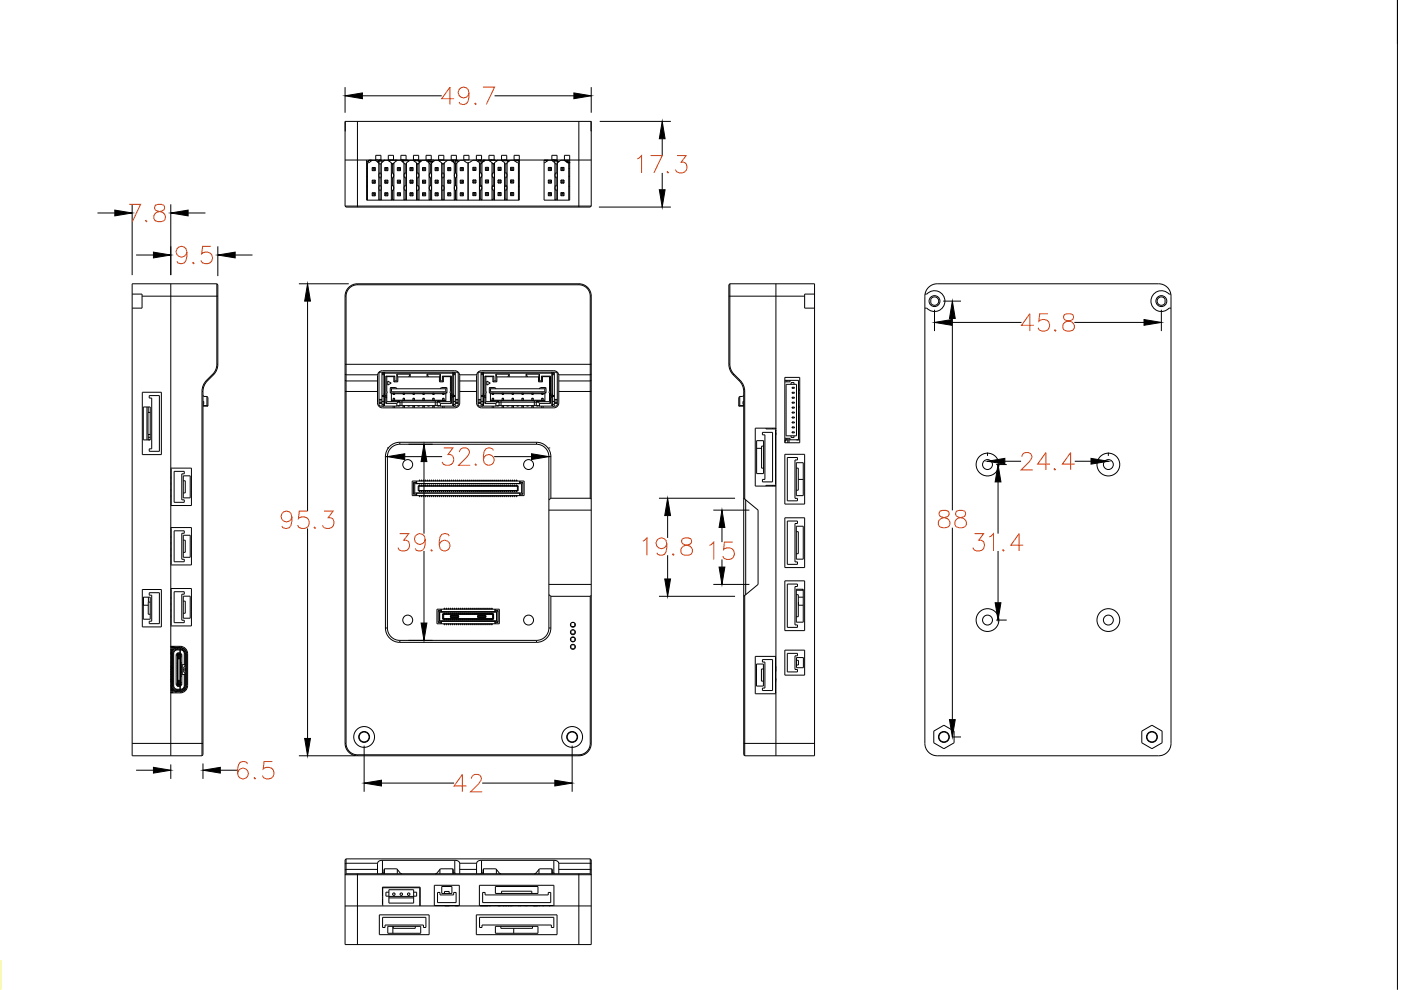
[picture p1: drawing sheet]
<svg xmlns="http://www.w3.org/2000/svg" width="297mm" height="210mm" viewBox="0 0 297 210" stroke-linecap="round" stroke-linejoin="round" font-family="sans-serif">
<!-- layer: Layer 1 -->
<g fill="none" stroke="#000" stroke-width=".21">
<path d="M296.3 0v209.9M73.2 18.5v5.4M121.7 19.7l3.7 .6-3.7 .6zM125.4 18.5v5.4M73.2 33.9h52.2M73.2 20.3l3.6-.6v1.2zM73.2 25.7v2.1M75.8 25.7v18.2M76.8 20.3h16.9M77.7 39.5h.2M77.7 37.4h.2M77.7 35.7h.2"/>
<path d="M77.7 33.9v8.5h32.4v-9.5h-1.1v1.1M77.7 34.3h.4M78.1 33.9v.4h-.4M78.1 33.9v.4M78.1 34h.7M78.1 34.3h.1M78.3 33.9v.1M78.5 33.9h.1M78.8 34h.1M78.8 34v.1M78.8 33.9v.1M78.8 33.9v.2"/>
<path d="M78.9 34l-.7 .5h-.3v7.9M78.9 33.9v.1M78.9 35.5v.7M78.9 38.2v.7M78.9 38.9h.7M78.9 38.2h.7M78.9 36.2h.7M78.9 35.5h.7M78.9 38.2l.2 .2M78.9 35.5l.2 .2M79.1 36l-.2 .2M79.1 38.7l-.2 .2"/>
<path d="M79.1 35.7v.3M79.1 38.4v.3M79.1 38.7h.3M79.1 38.4h.3M79.1 36h.3M79.1 35.7h.3M79.4 35.7v.3M79.4 38.4v.3M79.4 38.7l.2 .2M79.4 36l.2 .2M79.6 33.9l.7 .6M79.6 35.5v.7"/>
<path d="M79.6 38.2v.7M79.6 35.5l-.2 .2M79.6 38.2l-.2 .2M79.7 34h-.8M80 34.3h.2M80.2 34.3h.1M80.2 33.9v.4M80.2 34.2h.2M80.2 34.2v.2M80.3 34.2l.1 .1M80.3 34.3h.1M80.3 34.5v7.9"/>
<path d="M80.4 33.9v.7M80.4 34.1h.6M80.5 39.3h.2l.1 .6-.1 .5h-.2l-.2-.5zM80.5 36.7h.2l.1 .5-.1 .5h-.2l-.2-.5zM80.6 34.8v1.9M80.6 37.7v1.6M80.8 33.9v-1h-1.1v1.2M80.8 33.9v.1M80.8 34.5v7.9M80.8 34.5l-.1 .3h-.3l-.1-.3M81 34.3h.1M81 34.3v.1"/>
<path d="M81 34l-.6 .1h.6M81 33.9v.4M81.4 33.9v.2M81.4 34h2.7M81.4 34.1h.1M81.4 34h.1M81.4 33.9v.1M81.5 33.9v.1M81.6 38.2l.2 .2M81.6 35.5l.2 .2M81.6 33.9l-.8 .6M81.6 35.5v.7"/>
<path d="M81.6 38.2v.7M81.6 38.9h.6M81.6 38.2h.6M81.6 36.2h.6M81.6 35.5h.6M81.8 35.7v.3h.3M81.8 38.4v.3h.3M81.8 38.4h.3M81.8 35.7h.3M81.8 36l-.2 .2M81.8 38.7l-.2 .2M82.1 35.7v.3"/>
<path d="M82.1 38.4v.3M82.1 38.7l.1 .2M82.1 36l.1 .2M82.2 33.9l.8 .6M82.2 35.5v.7M82.2 38.2v.7M82.2 35.5l-.1 .2M82.2 38.2l-.1 .2M82.3 33.9v-1h1.1v1M82.4 34.1h.3M82.7 33.9v.1M82.7 34v.1h-.2"/>
<path d="M83 34.5v7.9M83 33.9v.1M83.1 34.7h.3M83.2 34.8v1.9M83.2 37.7v1.6M83.3 33.9v.1M83.4 33.9h.1M83.5 39.9l-.1-.6h-.3l-.1 .6 .1 .5h.3l.1-.5M83.5 37.2l-.1-.5h-.3l-.1 .5 .1 .5h.3l.1-.5M83.5 34.5v7.9M83.5 34.5l-.1 .3h-.3l-.1-.3M83.7 33.9v.1"/>
<path d="M84.1 33.9v.2M84.2 33.9v.1M84.2 34h.7M84.2 34l-.7 .5M84.2 38.2l.2 .2M84.2 35.5l.2 .2M84.2 35.5v.7M84.2 38.2v.7M84.2 38.9h.7M84.2 38.2h.7M84.2 36.2h.7M84.2 35.5h.7"/>
<path d="M84.4 35.7v.3M84.4 38.4v.3M84.4 38.7h.3M84.4 38.4h.3M84.4 36h.3M84.4 35.7h.3M84.4 36l-.2 .2M84.4 38.7l-.2 .2M84.7 35.7v.3M84.7 38.4v.3M84.7 38.7l.2 .2M84.7 36l.2 .2"/>
<path d="M84.9 33.9v.1M84.9 35.5v.7M84.9 38.2v.7M84.9 35.5l-.2 .2M84.9 38.2l-.2 .2M84.9 34l.7 .5M85 33.9v-1h1.1v1M85.2 33.9h.1M85.3 34.3h.1M85.4 33.9v.4M85.4 34.1h1.2M85.4 34.3h.1"/>
<path d="M85.6 34.5v7.9M85.7 33.9h.1M85.8 33.9v.2M85.8 34h.8M85.8 39.3h.2l.2 .6-.2 .5h-.2l-.2-.5zM85.8 36.7h.2l.2 .5-.2 .5h-.2l-.2-.5zM85.9 34.8v1.9M85.9 37.7v1.6M86 33.9v.1M86.2 34.5v7.9M86.2 34.5l-.2 .3h-.2l-.2-.3M86.4 33.9v.2"/>
<path d="M86.6 34v.2M86.6 33.9v.1M86.8 33.9v.1M86.9 34h-.2v.2M86.9 33.9v.1M86.9 35.5v.7M86.9 38.2v.7M86.9 38.9h.7M86.9 38.2h.7M86.9 36.2h.7M86.9 35.5h.7M86.9 38.2l.2 .2"/>
<path d="M86.9 35.5l.2 .2M87.1 36l-.2 .2M87.1 38.7l-.2 .2M87.1 35.7v.3M87.1 38.4v.3M87.1 38.7h.3M87.1 38.4h.3M87.1 36h.3M87.1 35.7h.3M87.4 35.7v.3M87.4 38.4v.3M87.4 38.7l.2 .2"/>
<path d="M87.4 36l.2 .2M87.6 33.9v.1M87.6 35.5v.7M87.6 38.2v.7M87.6 35.5l-.2 .2M87.6 38.2l-.2 .2M87.6 34h-.7l-.7 .5M87.6 34l.7 .5M87.7 33.9v-1h1.1v1.4l.3 .1M87.7 34.1h1.1M87.9 33.9v.2M88.1 33.9v.2"/>
<path d="M88.3 34.5v7.9M88.4 34.7h.3M88.5 39.3h.2l.1 .6-.1 .5h-.2l-.2-.5zM88.5 36.7h.2l.1 .5-.1 .5h-.2l-.2-.5zM88.5 33.9h.1M88.6 34.8v1.9M88.6 37.7v1.6M88.8 33.9l-.3 .2M88.8 34.5v7.9M88.8 34.5l-.1 .3h-.3l-.1-.3M89 33.9v.1M89 34.2v.2"/>
<path d="M89.5 34h-.6v.2h.3M89.6 34h1.5M89.6 34l-.8 .5M89.6 33.9v.1M89.6 35.5v.7M89.6 38.2v.7M89.6 38.9h.6M89.6 38.2h.6M89.6 36.2h.6M89.6 35.5h.6M89.6 38.2l.2 .2M89.6 35.5l.2 .2"/>
<path d="M89.8 36l-.2 .2M89.8 38.7l-.2 .2M89.8 35.7v.3M89.8 38.4v.3M89.8 38.7h.3M89.8 38.4h.3M89.8 36h.3M89.8 35.7h.3M90.1 35.7v.3M90.1 38.4v.3M90.1 38.7l.1 .2M90.1 36l.1 .2"/>
<path d="M90.2 33.9l.8 .6M90.2 35.5v.7M90.2 38.2v.7M90.2 35.5l-.1 .2M90.2 38.2l-.1 .2M90.3 33.9v-1h1.1v1M90.4 34.1h.7M90.6 34v.1M90.9 34.1v.3M90.9 34h-.1M90.9 34h.1M91 34.5v7.9"/>
<path d="M91.1 34.3h.1M91.1 33.9v.4h.7M91.1 33.9v.4M91.1 36.7h.3l.1 .5-.1 .5h-.3l-.1-.5zM91.1 39.3h.3l.1 .6-.1 .5h-.3l-.1-.5zM91.2 34.8v1.9M91.2 37.7v1.6M91.3 34.3h.1M91.3 33.9h.1M91.5 34.5v7.9l-.1-.1h-.3l-.1 .1M91.5 34.5l-.1 .3h-.3l-.1-.3M91.7 33.9h.1"/>
<path d="M91.8 34.3h-.7M92.1 33.9v.2M92.2 34l1 .1M92.2 34l-.7 .5M92.2 38.2l.2 .2M92.2 35.5l.2 .2M92.2 33.9v.1M92.2 35.5v.7M92.2 38.2v.7M92.2 38.9h.7M92.2 38.2h.7M92.2 36.2h.7"/>
<path d="M92.2 35.5h.7M92.4 35.7v.3M92.4 38.4v.3M92.4 38.7h.3M92.4 38.4h.3M92.4 36h.3M92.4 35.7h.3M92.4 36l-.2 .2M92.4 38.7l-.2 .2M92.7 35.7v.3M92.7 38.4v.3M92.7 38.7l.2 .2"/>
<path d="M92.7 36l.2 .2M92.9 33.9l.7 .6M92.9 35.5v.7M92.9 38.2v.7M92.9 35.5l-.2 .2M92.9 38.2l-.2 .2M93 33.9v-1h1.1v1M93.1 33.9v.1M93.2 34.1v.1M93.6 33.9v.1M93.6 34.5v7.9M93.7 34.7h.4"/>
<path d="M93.8 39.3h.2l.2 .6-.2 .5h-.2l-.2-.5zM93.8 36.7h.2l.2 .5-.2 .5h-.2l-.2-.5zM93.8 33.9v.1M93.9 34.8v1.9M93.9 37.7v1.6M94.2 33.9v.1M94.2 34.5v7.9M94.2 34.5l-.2 .3h-.2l-.2-.3M94.8 34v.1M94.9 34l-.7 .5M94.9 38.2l.2 .2M94.9 35.5l.2 .2"/>
<path d="M94.9 33.9v.1M94.9 35.5v.7M94.9 38.2v.7M94.9 38.9h.7M94.9 38.2h.7M94.9 36.2h.7M94.9 35.5h.7M95.1 35.7v.3M95.1 38.4v.3M95.1 38.7h.3M95.1 38.4h.3M95.1 36h.3"/>
<path d="M95.1 35.7h.3M95.1 36l-.2 .2M95.1 38.7l-.2 .2M95.4 35.7v.3M95.4 38.4v.3M95.4 38.7l.2 .2M95.4 36l.2 .2M95.6 33.9l.7 .6M95.6 35.5v.7M95.6 38.2v.7M95.6 35.5l-.2 .2M95.6 38.2l-.2 .2"/>
<path d="M95.7 33.9v-1h1.1v1M95.7 34.1h.4M95.8 34.1h.3M96.1 34.1v.3M96.1 34.3h.4M96.2 34l-3.1 .1M96.2 33.9l-.1 .4M96.2 33.9h.1M96.3 34.5v7.9M96.5 39.3h.2l.1 .6-.1 .5h-.2l-.2-.5zM96.5 36.7h.2l.1 .5-.1 .5h-.2l-.2-.5zM96.5 33.9v.4"/>
<path d="M96.5 34l.7 .1M96.5 34.1h.7M96.5 34.3v.5M96.6 34.8v1.9M96.6 37.7v1.6M96.8 34.5v7.9M96.8 34.5l-.1 .3h-.3l-.1-.3M97.2 34.1v.2M97.6 34h.7M97.6 34l-.8 .5M97.6 38.9h.6M97.6 33.9v.1"/>
<path d="M97.6 35.5v.7M97.6 38.2v.7M97.6 38.2h.6M97.6 36.2h.6M97.6 35.5h.6M97.6 38.2l.2 .2M97.6 35.5l.2 .2M97.8 36l-.2 .2M97.8 38.7l-.2 .2M97.8 35.7v.3M97.8 38.4v.3M97.8 38.7h.3"/>
<path d="M97.8 38.4h.3M97.8 36h.3M97.8 35.7h.3M98.1 35.7v.3M98.1 38.4v.3M98.1 38.7l.1 .2M98.1 36l.1 .2M98.2 33.9v.1M98.2 35.5v.7M98.2 38.2v.7M98.2 35.5l-.1 .2M98.2 38.2l-.1 .2"/>
<path d="M98.3 34l.7 .5h.2M98.3 33.9v-1h1.1v1M100.2 34l-.7 .5h-.3v7.9M100.2 34h.7M100.2 38.8h.7M100.2 36.1h.7M100.2 33.9v.1M100.2 35.5v.6M100.2 38.1v.7M100.2 38.1h.7M100.2 35.5h.7M100.2 38.1l.2 .2"/>
<path d="M100.2 35.5l.2 .2M100.4 35.7v.3M100.4 38.3v.3M100.4 38.6h.3M100.4 36h.3M100.4 36l-.2 .1M100.4 38.6l-.2 .2M100.4 38.3h.3M100.4 35.7h.3M100.7 38.6l.2 .2M100.7 36l.2 .1M100.7 35.7v.3"/>
<path d="M100.7 38.3v.3M100.9 33.9v.1M100.9 35.5v.6M100.9 38.1v.7M100.9 35.5l-.2 .2M100.9 38.1l-.2 .2M100.9 34l.7 .5M101 33.9v-1h1.1v1M101.4 34.1v.2M101.4 34.1h.6M101.6 34.5l.1 7.9 .1-.2h.3l.1 .2M101.6 34.5l.2 .2h.3l.1-.2"/>
<path d="M101.7 39.5h.4M101.8 39.3h.2l.2 .5-.2 .5h-.2l-.2-.5zM101.8 36.6h.2l.2 .5-.2 .6h-.2l-.2-.6zM101.9 34.7v1.9M101.9 37.7v1.6M102 34.3v.4M102 39.3v.2M102 34.3h.4M102 34l-.6 .1M102 33.9v.4M102.1 33.9h.1M102.2 34.5v7.9"/>
<path d="M102.4 33.9v.4v-.2M102.4 34l3 .1M102.4 34.1h.4M102.4 34.1h.3M102.9 34l-.7 .5M102.9 38.1h.7M102.9 35.5h.7M102.9 33.9v.1M102.9 35.5v.6M102.9 38.1v.7M102.9 38.8h.7M102.9 36.1h.7"/>
<path d="M102.9 38.1l.2 .2M102.9 35.5l.2 .2M103.1 35.7v.3M103.1 38.3v.3M103.1 38.6h.3M103.1 36h.3M103.1 36l-.2 .1M103.1 38.6l-.2 .2M103.1 38.3h.3M103.1 35.7h.3M103.4 35.7v.3M103.4 38.3v.3"/>
<path d="M103.4 38.6l.2 .2M103.4 36l.2 .1M103.6 35.5l-.2 .2M103.6 33.9l.7 .6M103.6 35.5v.6M103.6 38.1v.7M103.6 38.1l-.2 .2M103.7 33.9v-1h1.1v1M103.7 34v.1M104 33.9v.1M104.2 33.9h.1M104.3 34.5l.1 .2h.3l.1-.2"/>
<path d="M104.3 34.5v7.9l.1-.2h.3l.1 .2v-7.9M104.4 33.9l-.1 .1M104.4 39.5h.4M104.4 34.7h.3M104.5 39.3h.2l.1 .5-.1 .5h-.2l-.2-.5zM104.5 36.6h.2l.1 .5-.1 .6h-.2l-.2-.6zM104.6 34.7v1.9M104.6 37.7v1.6M104.7 33.9v.1M104.9 20.3h16.8M105 33.9v.1M105.3 34.1h.1"/>
<path d="M105.4 34l-.1 .1M105.4 33.9v.2M105.6 34h.7M105.6 34l-.8 .5M105.6 38.1l.2 .2M105.6 35.5l.2 .2M105.6 33.9v.1M105.6 35.5v.6M105.6 38.1v.7M105.6 38.1h.6M105.6 35.5h.6M105.6 38.8h.6"/>
<path d="M105.6 36.1h.6M105.8 38.3h.3M105.8 35.7h.3M105.8 38.6h.3M105.8 36h.3M105.8 36l-.2 .1M105.8 35.7v.3M105.8 38.3v.3M105.8 38.6l-.2 .2M106.1 38.6l.1 .2M106.1 36l.1 .1M106.1 35.7v.3"/>
<path d="M106.1 38.3v.3M106.2 33.9v.1M106.2 35.5v.6M106.2 38.1v.7M106.2 35.5l-.1 .2M106.2 38.1l-.1 .2M106.3 34l.7 .5M106.3 33.9v-1h1.1v1M106.4 33.9v.2M106.4 33.9v.2h1.2M106.8 33.9v.2M107 34.5v7.9"/>
<path d="M107 34.5l.1 .2h.3l.1-.2M107.1 39.5h.3M107.1 39.3h.3l.1 .5-.1 .5h-.3l-.1-.5zM107.1 36.6h.3l.1 .5-.1 .6h-.3l-.1-.6zM107.2 34.7v1.9M107.2 37.7v1.6M107.5 34.5v7.9l-.1-.2h-.3l-.1 .2M107.6 34l.1 .4M107.6 34l-.2 .1M107.6 33.9v.1M107.7 34.4h.1M107.8 33.9v.1"/>
<path d="M107.8 34.2v.1M108.2 34h-.5v.2h.1M108.2 34l-.7 .5M108.2 38.1l.2 .2M108.2 35.5l.2 .2M108.2 33.9v.1M108.2 35.5v.6M108.2 38.1v.7M108.2 38.1h.7M108.2 35.5h.7M108.2 38.8h.7M108.2 36.1h.7"/>
<path d="M108.4 38.6h.3M108.4 36h.3M108.4 36l-.2 .1M108.4 35.7v.3M108.4 38.3v.3M108.4 38.6l-.2 .2M108.4 38.3h.3M108.4 35.7h.3M108.7 38.6l.2 .2M108.7 36l.2 .1M108.7 35.7v.3M108.7 38.3v.3"/>
<path d="M108.9 33.9l.7 .6h.3v7.9M108.9 35.5l-.2 .2M108.9 38.1l-.2 .2M108.9 35.5v.6M108.9 38.1v.7M109 33.9v.1M109 34h-.8M109 34v.1M109.1 34.1h.9M109.9 33.9v.1M109.9 34.7h.2M109.9 39.5h.2"/>
<path d="M110 34v.3l.1 .1M110 34l-.5 .1M110 33.9v.1M110.1 34.2h.1M110.1 34h.1M115.4 34h1.8M115.4 33.9v8.5h5.4v-9.5h-1.1v1M115.8 34.1h.3M115.8 34v.1h.2M116.3 38.8h.6M116.3 38.2h.6M116.3 36.2h.6"/>
<path d="M116.3 35.5h.6M116.3 33.9l-.9 .6M116.3 35.5v.7M116.3 38.2v.6M116.3 38.2l.1 .2M116.3 35.5l.1 .2M116.4 36l-.1 .2M116.4 38.6l-.1 .2M116.4 35.7v.3M116.4 38.4v.2M116.4 38.6h.3M116.4 38.4h.3"/>
<path d="M116.4 36h.3M116.4 35.7h.3M116.7 35.7v.3M116.7 38.4v.2M116.7 38.6l.2 .2M116.7 36l.2 .2M116.9 33.9l.8 .6M116.9 35.5l-.2 .2M116.9 38.2l-.2 .2M116.9 35.5v.7M116.9 38.2v.6M117 33.9v-1h1.1v1"/>
<path d="M117.1 34.1h.1M117.2 33.9h.1M117.2 33.9l-.1 .2M117.4 34.3h.1M117.5 33.9v.4M117.5 34.1h.7M117.5 34.3v.1M117.7 34.5v7.9l.1-.2h.3l.1 .2M117.7 33.9v.1M117.7 34h.1M117.8 39.3h.2l.2 .5-.2 .6h-.2l-.1-.6zM117.8 36.6h.2l.2 .6-.2 .5h-.2l-.1-.5z"/>
<path d="M117.8 34h.1M117.9 34.8v1.8M117.9 37.7v1.6M118.1 34l.1 .1h-.7M118.2 34.5h.1M118.2 34.2h.4M118.2 33.9v.7M118.2 34h-.7M118.2 34.5l-.1 .3h-.3l-.1-.3M118.2 34.2v.2M118.2 34.5v7.9M118.2 34.3v.1"/>
<path d="M118.2 34.4v.1M118.2 34.4h.2M118.3 34.4h-.1M118.3 34.2h.1M118.4 34.2v.1M118.9 33.9v.1M118.9 34h.7M118.9 34l-.7 .5M118.9 38.2l.2 .2M118.9 35.5l.2 .2M118.9 38.8h.7M118.9 38.2h.7"/>
<path d="M118.9 36.2h.7M118.9 35.5h.7M118.9 35.5v.7M118.9 38.2v.6M119.1 38.6h.3M119.1 38.4h.3M119.1 36h.3M119.1 35.7h.3M119.1 35.7v.3M119.1 38.4v.2M119.1 36l-.2 .2M119.1 38.6l-.2 .2"/>
<path d="M119.4 38.6l.2 .2M119.4 36l.2 .2M119.4 35.7v.3M119.4 38.4v.2M119.6 35.5l-.2 .2M119.6 38.2l-.2 .2M119.6 33.9v.1M119.6 35.5v.7M119.6 38.2v.6M119.6 34l.7 .5h.5M119.6 34h.9v.2h-.5M119.7 33.9v.1"/>
<path d="M120.4 33.9v.1M120.4 34.2v.2M120.4 34.4h.4M120.4 34.4h.1M120.6 39.5h.2M120.6 37.4h.2M120.6 35.7h.2M120.6 34.5v7.9M120.6 34.5h.1M120.8 34h-.2v.3l-.5 .1M122.7 25.7v18.2M125.3 25.7l.1 2.1"/>
<path d="M127.2 25.7h15M140.4 29.4v3.6M140.4 36.7v3.5M140.4 25.7l.6 3.7h-1.2zM20.7 45.2h3.6M24.3 44.5l3.7 .7-3.7 .6zM28 43.3v15M28.9 54.1h3.6M32.5 53.5l3.7 .6-3.7 .6zM36.2 43.3v15M36.2 45.2l3.7-.7v1.3zM39.9 45.2h3.7"/>
<path d="M46.2 54.1l3.7-.6v1.2zM46.2 52.2v6.3M49.9 54.1h3.6M73.2 43.7l.2 .2h51.7l.3-.2M73.2 43.7v-18h52.2v18M73.2 43.7h52.2M78.9 40.9v.6M78.9 41.5h.7M78.9 40.9h.7M78.9 40.9l.2 .1M79.1 41.3l-.2 .2M79.1 41v.3"/>
<path d="M79.1 41.3h.3M79.1 41h.3M79.4 41v.3M79.4 41.3l.2 .2M79.6 40.9v.6M79.6 40.9l-.2 .1M80.6 40.4v1.9M80.8 42.4l-.1-.1h-.3v.1M81.6 40.9l.2 .1M81.6 40.9v.6M81.6 41.5h.6M81.6 40.9h.6"/>
<path d="M81.8 41v.3h.3M81.8 41h.3M81.8 41.3l-.2 .2M82.1 41v.3M82.1 41.3l.1 .2M82.2 40.9v.6M82.2 40.9l-.1 .1M83.2 40.4v1.9M83.5 42.4l-.1-.1h-.3l-.1 .1M84.2 40.9l.2 .1M84.2 40.9v.6M84.2 41.5h.7"/>
<path d="M84.2 40.9h.7M84.4 41v.3M84.4 41.3h.3M84.4 41h.3M84.4 41.3l-.2 .2M84.7 41v.3M84.7 41.3l.2 .2M84.9 40.9v.6M84.9 40.9l-.2 .1M85.9 40.4v1.9M86.1 42.4l-.1-.1h-.2l-.1 .1M86.9 40.9v.6"/>
<path d="M86.9 41.5h.7M86.9 40.9h.7M86.9 40.9l.2 .1M87.1 41.3l-.2 .2M87.1 41v.3M87.1 41.3h.3M87.1 41h.3M87.4 41v.3M87.4 41.3l.2 .2M87.6 40.9v.6M87.6 40.9l-.2 .1M88.6 40.4v1.9"/>
<path d="M88.8 42.4l-.1-.1h-.3v.1M89.6 40.9v.6M89.6 41.5h.6M89.6 40.9h.6M89.6 40.9l.2 .1M89.8 41.3l-.2 .2M89.8 41v.3M89.8 41.3h.3M89.8 41h.3M90.1 41.3l.1 .2M90.1 41v.3M90.2 40.9v.6"/>
<path d="M90.2 40.9l-.1 .1M91.2 40.4v1.9M92.2 40.9l.2 .1M92.2 40.9v.6M92.2 41.5h.7M92.2 40.9h.7M92.4 41v.3M92.4 41.3h.3M92.4 41h.3M92.4 41.3l-.2 .2M92.7 41v.3M92.7 41.3l.2 .2"/>
<path d="M92.9 40.9v.6M92.9 40.9l-.2 .1M93.9 40.4v1.9M94.1 42.4l-.1-.1h-.2l-.1 .1M94.9 40.9l.2 .1M94.9 40.9v.6M94.9 41.5h.7M94.9 40.9h.7M95.1 41.3h.3M95.1 41h.3M95.1 41v.3M95.1 41.3l-.2 .2"/>
<path d="M95.4 41v.3M95.4 41.3l.2 .2M95.6 40.9v.6M95.6 40.9l-.2 .1M96.6 40.4v1.9M96.8 42.4l-.1-.1h-.3v.1M97.6 41.5h.6M97.6 40.9h.6M97.6 40.9v.6M97.6 40.9l.2 .1M97.8 41.3l-.2 .2M97.8 41v.3"/>
<path d="M97.8 41.3h.3M97.8 41h.3M98.1 41v.3M98.1 41.3l.1 .2M98.2 40.9v.6M98.2 40.9l-.1 .1M100.2 41.5h.7M100.2 40.8v.7M100.2 40.8h.7M100.2 40.8l.2 .2M100.4 41v.3M100.4 41.3h.3"/>
<path d="M100.4 41.3l-.2 .2M100.4 41h.3M100.7 41.3l.2 .2M100.7 41v.3M100.9 40.8v.7M100.9 40.8l-.2 .2M101.9 40.3v1.9M102.9 40.8h.7M102.9 40.8v.7M102.9 41.5h.7M102.9 40.8l.2 .2M103.1 41v.3"/>
<path d="M103.1 41.3h.3M103.1 41.3l-.2 .2M103.1 41h.3M103.4 41v.3M103.4 41.3l.2 .2M103.6 40.8v.7M103.6 40.8l-.2 .2M104.6 40.3v1.9M105.6 40.8l.2 .2M105.6 40.8v.7M105.6 40.8h.6M105.6 41.5h.6"/>
<path d="M105.8 41h.3M105.8 41.3h.3M105.8 41v.3M105.8 41.3l-.2 .2M106.1 41.3l.1 .2M106.1 41v.3M106.2 40.8v.7M106.2 40.8l-.1 .2M107.2 40.3v1.9M108.2 40.8l.2 .2M108.2 40.8v.7M108.2 40.8h.7"/>
<path d="M108.2 41.5h.7M108.4 41.3h.3M108.4 41v.3M108.4 41.3l-.2 .2M108.4 41h.3M108.7 41.3l.2 .2M108.7 41v.3M108.9 40.8v.7M108.9 40.8l-.2 .2M116.3 41.5h.6M116.3 40.8h.6M116.3 40.8v.7"/>
<path d="M116.3 40.8l.1 .2M116.4 41.3l-.1 .2M116.4 41v.3h.3M116.4 41h.3M116.7 41v.3M116.7 41.3l.2 .2M116.9 40.8l-.2 .2M116.9 40.8v.7M117.9 40.4v1.8M118.9 40.8l.2 .2M118.9 41.5h.7M118.9 40.8h.7"/>
<path d="M118.9 40.8v.7M119.1 41v.3h.3M119.1 41h.3M119.1 41.3l-.2 .2M119.4 41.3l.2 .2M119.4 41v.3M119.6 40.8l-.2 .2M119.6 40.8v.7M127 43.9h15.2M139.8 40.2h1.2l-.6 3.7zM28 62.4h2.1v2.9h-2.1M30.1 62.8h16.1"/>
<path d="M36.2 60.2v100M45.1 79.3l-1.3 1.3 .2 .2M45.1 79.3l.2 .2M45.3 79.5l-1.3 1.3M46 77.2h.2M46 60.2l.2 .2v16.8M46 77.2l-.2 .9-.7 1.2M46 60.2v17M46 60.2h-18v100h14.8M46.2 77.2l-.2 1-.7 1.3M63.4 60.2h10.5M65.2 63.8v44.6"/>
<path d="M65.2 60.2l.6 3.6h-1.2zM73.2 79.3l.2 .2h6.7M73.2 62.8h.2M73.2 62.8v94.8M73.2 77.2h52.2M73.4 62.8v94.8M75.8 60.4h46.9M75.8 60.2h46.9M75.8 60.2v.2M75.8 60.2a2.63 2.63 0 0 0-2.6 2.6M75.8 60.4a2.41 2.41 0 0 0-2.4 2.4M80.2 79l.9-.4h15.3a1.05 1.05 0 0 1 1.1 1v5.8a1.05 1.05 0 0 1-1.1 1.1h-15.3a1.05 1.05 0 0 1-1.1-1.1v-5.8z"/>
<path d="M81 79.4h.4M81 79.2h.4M81.5 79.1h.1M81.5 79.1v4.7M81.5 79.1h14.5M81.6 78.9l-.2 .2M81.8 79.8v4.3M81.8 79.8l.2 .1M81.8 79.8h1.9M82 79.9v5.3M82 79.9h1.5M83.5 79.9v1.1"/>
<path d="M83.7 79.8l-.2 .1M83.7 79.8v1M84.1 79.3v1.5M84.1 79.3l.2 .6M84.1 79.3h2.9M84.3 79.9v1l-.8 .1M84.3 79.9h8.9M87 79.3l-.3 .6M87 79.3v.6M90.5 79.3v.6M90.5 79.3l.4 .6M90.5 79.3h2.9"/>
<path d="M93.2 79.9v1l.8 .1M93.4 79.3l-.2 .6M93.4 79.3v1.5M93.8 79.8v1M93.8 79.8l.2 .1M93.8 79.8h1.9M94 79.9v1.1M94 79.9h1.5M95.5 79.9v5.3M95.7 79.8l-.2 .1M95.7 79.8v4.3M95.9 78.9l.2 .2"/>
<path d="M96 79.1v4.7M96 79.1h.1M96.1 79.4h.4M96.1 79.2h.4M97.5 79.5h3.6M101.5 78.8l.6-.2h15.3a1.05 1.05 0 0 1 1.1 1v5.8a1.05 1.05 0 0 1-1.1 1.1h-15.3a1.05 1.05 0 0 1-1.1-1.1v-5.8zM102 79.4h.4M102 79.2h.4M102.5 79.1h.1M102.5 79.1h14.5M102.5 79.1v4.7M102.6 78.9l-.2 .2"/>
<path d="M102.8 79.8v4.3M102.8 79.8h1.9M102.8 79.8l.2 .1M103 79.9v5.3M103 79.9h1.5M104.5 79.9v1.1M104.7 79.8l-.2 .1M104.7 79.8v1M105.1 79.3v1.5M105.1 79.3l.2 .6M105.1 79.3h2.9M105.3 79.9v1"/>
<path d="M105.3 79.9h8.9M108 79.3l-.3 .6M108 79.3v.6M111.5 79.3v.6M111.5 79.3l.4 .6M111.5 79.3h2.9M114.2 79.9v1l.8 .1M114.4 79.3l-.2 .6M114.4 79.3v1.5M114.8 79.8v1M114.8 79.8h1.9M114.8 79.8l.2 .1"/>
<path d="M115 79.9v1.1M115 79.9h1.5M116.5 79.9v5.3M116.7 79.8l-.2 .1M116.7 79.8v4.3M116.9 78.9l.2 .2M117 79.1v4.7M117 79.1h.1M117.1 79.4h.4M117.1 79.2h.4M122.7 60.2v.2M122.7 60.4a2.41 2.41 0 0 1 2.4 2.4"/>
<path d="M122.7 60.2a2.63 2.63 0 0 1 2.7 2.6M125.1 62.8v42.8M125.1 62.8h.3M125.4 62.8v94.8M125.4 79.3l-.3 .2h-6.6M154.5 77.2h.2M154.5 62.8h16.1M154.5 77.2l.2 1 .8 1.3M154.7 60.2l-.2 .2v16.8M154.7 77.2l.2 .9 .7 1.2M154.7 60.2h18v100h-14.8M154.7 60.2v17"/>
<path d="M155.5 79.5l1.3 1.3M155.6 79.3l1.3 1.3M155.6 79.3l-.1 .2M164.5 60.2v100M172.7 62.4h-2.1v2.9h2.1M196.1 62.4h.4a2.21 2.21 0 0 1 3.2-.1 2.21 2.21 0 0 1 0 3.1 2.21 2.21 0 0 1-3.2-.1h-.4M197.1 60.7l1-.5h.6h47a2.62 2.62 0 0 1 2.6 2.6v94.8a2.63 2.63 0 0 1-2.6 2.6h-47a2.63 2.63 0 0 1-2.6-2.6v-94.8a2.62 2.62 0 0 1 1-2.1zM197.5 63.2a.89 .89 0 0 1 1.3 .1 .89 .89 0 0 1-.2 1.3 .89 .89 0 0 1-1.3-.3v-.9zM198.1 68.4l3.7-.7v1.3zM198.1 65.7v4.5M200 63.8h3.8M201.8 68.4h14.8"/>
<path d="M201.9 63.8l.6 3.7h-1.2zM201.9 67.5v40.7M227.8 68.4h14.8M242.6 67.7l3.6 .7-3.6 .6zM245.5 63.3a.89 .89 0 0 1 1.5 .1v.9a.89 .89 0 0 1-1.3 .3 .89 .89 0 0 1-.2-1.3zM246.2 65.7v4.5M248.2 62.4h-.3a2.21 2.21 0 0 0-3.2-.1 2.21 2.21 0 0 0 0 3.1 2.21 2.21 0 0 0 3.2-.1h.4M30.2 83.2h4v13.2h-4zM30.4 86.3h1.5v7h-1.5zM31.2 86.3v7M31.4 92.7h.5M31.4 86.3v1.1"/>
<path d="M31.4 92.1v1.1h.5M31.6 83.9h2.2v11.8h-2.2v-.5h.6v-10.8h-.6zM31.9 87.4h-.5v4.7h.5M36.2 99.3h4.4v7.9h-4.4M36.2 99.4v7.6M36.9 99.9h2.2v.6h-.6v5.5h.6v.5h-2.2zM42.8 83h.2M42.8 83v77.2M43 86h.9M43 86.1h1.1M43 85.1h.2v.6h-.2M43 83.8l.2 .3h.7"/>
<path d="M43 83v77l-.2 .2M43.8 80.6a3.4 3.4 0 0 0-1 2.4M43.9 84.1v1.9M43.9 84.1l.2 .2v1.8M43.9 86l.2 .1M44 80.8l-.8 1.2-.2 1M73.2 80.6l.2 .2h6.6M73.2 83h6.8M80.4 85.5h.6M80.4 85.3h.6M80.4 85h.6M80.4 84.7h.6"/>
<path d="M81 84.1h.8M81 85.7v-6.7h.4v7.1M81 85.7h.4v.5h-.4zM81 85.1h.4M81 83.8h.4M81 86.1h-.4l-.2-.2v-6.8l.2-.2h16.3l.3 .2v6.8l-.3 .2h-.4M81.4 83.4l.1 .4M81.4 86l.1 .1M81.4 84.1l.1 .2M81.5 84.3h.3M81.5 84.3v1.8M81.5 86.1h14.5"/>
<path d="M81.5 83.8l.5 .2M81.7 96.8v36.4M81.7 96.8h.4M81.8 85.5h2.3M81.8 84.3v1.2M81.8 84.1l.2 .3M81.9 84.2l-.1 .1M82 85.2l-.2 .3M82.1 95h.1M82.1 96.8v36.4M82.1 96.8l3.7-.6v1.2zM82.2 80.8l.7 .4-.7 .4z"/>
<path d="M82.8 82.2l.2 .2M83 83.3v1.9M83 84.9h.3M83 83.5h.3M83 85h11.5M83 83.1l-.2 .2M83 82.4v.7M83 83.1h11.5M83 82.4h11.5M83.3 83.4h.4M83.3 85v-.6h.4v.6M83.3 86.1v.4"/>
<path d="M83.3 84.9h.4M83.7 83.3v.3h-.4v-.3M83.7 86.1v.4M83.7 84.9h1.7M83.7 83.5h1.7M83.7 84.5h-.4M83.7 80.8l-.2 .2M83.7 80.8h.4M84.1 85.5v.6M84.1 80.8l.2 .1M84.2 82.4l-.3-.2h-1.1v1.1h11.9v-1.1h-1.1l-.3 .2M84.2 85.2l.1 .1"/>
<path d="M84.3 85.3l-.2 .2M84.3 85.3h8.9M84.4 85l.2 .1M84.5 85l.1 .1M84.6 85.1l.2 .1h-2.8M84.7 85.2l.1 .8h-.5M84.8 93.8v.4M84.8 94.2h28.9M84.8 93.8h28.9M84.8 93.8a3 3 0 0 0-3.1 3M84.8 94.2a2.63 2.63 0 0 0-2.7 2.6M85.2 85v1"/>
<path d="M85.4 86.1h.4M85.4 83.4h.4M85.4 85v-.6h.4v.6M85.4 86v.5M85.4 84.9h.4M85.8 83.3v.3h-.4v-.3M85.8 86v.5M85.8 84.9h1.7M85.8 83.5h1.7M85.8 84.5h-.4M85.8 96.8h7.9M86.9 86h-.5"/>
<path d="M87.5 86.1h.4M87.5 83.4h.4M87.5 85v-.6h.4v.6M87.5 86v.5M87.5 84.9h.4M87.9 83.3v.3h-.4v-.3M87.9 86v.5M87.9 84.9h1.7M87.9 83.5h1.7M87.9 84.5h-.4M89 86h-.5M89.6 86.1h.4"/>
<path d="M89.6 83.4h.4M89.6 85v-.6h.4v.6M89.6 86v.5M89.6 84.9h.4M89.9 97.9v15.2M89.9 94.2l.6 3.7h-1.2zM90 83.3v.3h-.4v-.3M90 86v.5M90 84.9h1.7M90 83.5h1.7M90 84.5h-.4M91.1 86h-.5"/>
<path d="M91.7 86.1h.4M91.7 83.4h.4M91.7 85v-.6h.4v.6M91.7 86v.5M91.7 84.9h.4M92.1 83.3v.3h-.4v-.3M92.1 86v.5M92.1 84.9h1.7M92.1 83.5h1.7M92.1 84.5h-.4M92.3 85v1M92.8 85.2l-.1 .8h.5"/>
<path d="M92.9 85.1l-.2 .1h2.8M93 85l-.1 .1M93.1 85l-.2 .1M93.2 85.3l.2 .2M93.3 85.2l-.1 .1M93.4 80.8l-.2 .1M93.4 85.5v.6M93.4 80.8h.4M93.4 85.5h2.3M93.8 80.8l.2 .2M93.8 83.4h.4M93.8 85v-.6h.4v.6"/>
<path d="M93.8 86.1v.4M93.8 84.9h.4M94.2 83.3v.3h-.4v-.3M94.2 86.1v.4M94.2 84.9h.3M94.2 83.5h.3M94.2 84.5h-.4M94.5 82.4v.7M94.5 83.1l.2 .2M94.5 83.3v1.9M94.7 82.2l-.2 .2M95.5 85.2l.2 .3"/>
<path d="M95.7 84.2v.1M95.7 84.3h.3M95.7 84.1l-.2 .3M95.7 84.3v1.2M95.7 84.1h.8M96 84.3v1.8M96 83.8l-.5 .2M96.1 86l-.1 .1M96.1 84.1l-.1 .2M96.1 83.4l-.1 .4M96.1 85.7h.4v.5h-.3zM96.1 85.1h.4"/>
<path d="M96.1 83.8h.4M96.5 85.5h.7M96.5 85.3h.7M96.5 85h.7M96.5 84.7h.7M96.5 85.7v-6.7h-.4l.1 7.1M97.5 83h3.5M97.5 80.8h3.5M101.4 85.5h.6M101.4 85.3h.6M101.4 85h.6M101.4 84.7h.6"/>
<path d="M102 84.1h.8M102 85.7v-6.7h.4v7.1M102 85.7h.4v.5h-.4zM102 85.1h.4M102 83.8h.4M102 86.1h-.4l-.2-.2v-6.8l.2-.2h16.3l.3 .2v6.8l-.3 .2h-.4M102.4 84.1l.1 .2M102.4 83.4l.1 .4M102.4 86l.1 .1M102.5 84.3v1.8M102.5 83.8l.5 .2M102.5 84.3h.3"/>
<path d="M102.8 85.5h2.3M102.8 84.3v1.2M102.8 84.1l.2 .3M102.9 84.2l-.1 .1M103 85.2l-.2 .3M103.2 80.8l.7 .4-.7 .4zM103.8 82.2l.2 .2M104 83.3v1.9M104 84.9h.3M104 83.5h.3M104 85h11.5M104 83.1l-.2 .2"/>
<path d="M104 82.4v.7M104 83.1h11.5M104 82.4h11.5M104.3 83.4h.4M104.3 85v-.6h.4v.6M104.3 86.1v.4M104.3 84.9h.4M104.7 83.3v.3h-.4v-.3M104.7 86.1v.4M104.7 84.9h1.7M104.7 83.5h1.7M104.7 84.5h-.4"/>
<path d="M104.7 80.8l-.2 .2M104.7 80.8h.4M104.8 96.8h7.9M105.1 85.5v.6M105.1 80.8l.2 .1M105.2 82.4l-.3-.2h-1.1v1.1h11.9v-1.1h-1.1l-.3 .2M105.2 85.2l.1 .1M105.2 86l-2.7 .1M105.2 86l11.8 .1M105.3 85.3h8.9M105.3 85.3l-.2 .2M105.3 80.9l-.8 .1"/>
<path d="M105.4 85l.2 .1M105.5 85l.1 .1M105.6 85.1l.2 .1h-2.8M105.7 85.2l.1 .8h-.5M106.2 85v1M106.4 85v-.6h.4v.6M106.4 86v.5M106.4 84.9h.4M106.4 84.5h.4M106.4 86.1h.4M106.4 83.4h.4M106.8 83.3v.3h-.4v-.3"/>
<path d="M106.8 86v.5M106.8 84.9h1.7M106.8 83.5h1.7M107.9 86h-.5M108.5 86.1h.4M108.5 83.4h.4M108.5 85v-.6h.4v.6M108.5 86v.5M108.5 84.9h.4M108.9 83.3v.3h-.4v-.3M108.9 86v.5M108.9 84.9h1.7"/>
<path d="M108.9 83.5h1.7M108.9 84.5h-.4M110 86h-.5M110.6 86.1h.4M110.6 83.4h.4M110.6 85v-.6h.4v.6M110.6 86v.5M110.6 84.9h.4M111 83.3v.3h-.4v-.3M111 86v.5M111 84.9h1.7M111 83.5h1.7"/>
<path d="M111 84.5h-.4M112.1 86h-.5M112.7 96.2l3.7 .6-3.7 .6zM112.7 86.1h.4M112.7 83.4h.4M112.7 85v-.6h.4v.6M112.7 86v.5M112.7 84.9h.4M113.1 83.3v.3h-.4v-.3M113.1 86v.5M113.1 84.9h1.7M113.1 83.5h1.7"/>
<path d="M113.1 84.5h-.4M113.3 85v1M113.7 93.8v.4M113.7 94.2a2.63 2.63 0 0 1 2.7 2.6M113.7 93.8a3 3 0 0 1 3.1 3M113.8 85.2l-.1 .8h.5M113.9 85.1l-.2 .1h2.8M114 85l-.1 .1M114.1 85l-.2 .1M114.2 85.3l.2 .2M114.3 85.2l-.1 .1M114.4 85.5h2.3"/>
<path d="M114.4 80.8l-.2 .1M114.4 85.5v.6M114.4 80.8h.4M114.8 80.8l.2 .2M114.8 83.4h.4M114.8 85v-.6h.4v.6M114.8 86.1v.4M114.8 84.9h.4M115.2 83.3v.3h-.4v-.3M115.2 86.1v.4M115.2 84.9h.3M115.2 83.5h.3"/>
<path d="M115.2 84.5h-.4M115.5 82.4v.7M115.5 83.1l.2 .2M115.5 83.3v1.9M115.7 82.2l-.2 .2M116.4 95h.1M116.4 96.8v36.4M116.4 96.8h.4M116.5 85.2l.2 .3M116.7 84.2v.1M116.7 84.1l-.2 .3M116.7 84.3v1.2"/>
<path d="M116.7 84.1h.8M116.7 84.3h.3M116.8 96.8v8.8M117 83.8l-.5 .2M117 84.3v1.8M117.1 86l-.1 .1M117.1 84.1l-.1 .2M117.1 83.4l-.1 .4M117.1 85.7h.4v.5h-.3zM117.1 85.1h.4M117.1 83.8h.4M117.5 85.5h.7"/>
<path d="M117.5 85.3h.7M117.5 85h.7M117.5 84.7h.7M117.5 85.7v-6.7h-.4l.1 7.1M118.5 83h6.9M125.4 80.6l-.3 .2h-6.6M156.6 86.1h1.1M156.8 80.8l.7 1.2 .2 1M156.8 84.1l-.2 .2v1.8M156.8 86l-.2 .1M156.8 84.1v1.9M156.8 86h.9"/>
<path d="M156.9 80.6l-.1 .2M156.9 80.6a3.4 3.4 0 0 1 1 2.4M157.7 85.1h-.2v.6h.2M157.7 83h.2M157.7 83v77l.2 .2M157.7 83.8l-.2 .3h-.7M157.9 83v22.8M160.4 95.1h1.1M160.4 93.4h1.5v7h-1.5zM161.6 91.7h2.2v10.5h-2.2v-.6h.6v-9.4h-.6zM161.9 94.6h-.4v4.7h.4M162.4 90.8v.1h2.1"/>
<path d="M163.8 90.8v.1M164.4 96.8h.1M164.4 94.2h.1M164.4 99.4h.1M164.4 98.1h.1M164.4 95.5h.1M164.4 95.1h.1M164.4 92.9h.1M164.4 92.3h.1M164.4 91.5h.1M164.4 91.8l.1 .4M164.4 90.8v.1"/>
<path d="M164.4 99.7h.1M164.4 98.3h.1M164.4 97h.1M164.4 95.7h.1M164.4 94.4h.1M164.4 93.4h.1M164.4 93.1h.1M164.4 92.2h.1M164.4 91.9h.1M164.5 90.8v.1M164.5 91.1v.4M164.5 90.8h-4.4v12.3h4.4"/>
<path d="M164.5 91.1v11.6M164.5 92.8h-.1M164.5 91.9h.1M166.4 93.6l.1 .3M166.4 80.6h2.9v12.6h-2.9M166.4 80h3.2v13.9h-3.2zM166.4 96.3h4.2v10.6h-4.2zM166.4 93.4h.2M166.4 92.9h1.1v.3M166.6 93.2v.2h-.2M166.6 93.2v.3M166.6 93.2v.1"/>
<path d="M166.6 93.4v.1M166.7 81.5h2.2v10.9h-2.2zM166.8 80.6v.4M166.8 92.9v.3M166.9 97h2.2v.5h-.5v8.2h.5v.5h-2.2zM167 93.2v.7M167.3 93.2v.7M167.5 80.6v.4h-1.1M167.9 82.1h.5v.2h-.5zM167.9 87.4h.5v.2h-.5zM167.9 88.4h.5v.2h-.5zM167.9 89.5h.5v.2h-.5z"/>
<path d="M167.9 90.5h.5v.2h-.5zM167.9 91.6h.5v.2h-.5zM167.9 85.3h.5v.2h-.5zM167.9 84.2h.5v.2h-.5zM167.9 83.2h.5v.2h-.5zM167.9 86.3h.5v.2h-.5zM168.1 82.1v.2M168.1 83.2v.2M168.1 84.2v.2M168.1 85.3v.2M168.1 86.3v.2M168.1 87.4v.2"/>
<path d="M168.1 88.4v.2M168.1 89.5v.2M168.1 90.5v.2M168.1 91.6v.2M168.3 81.5v-.4h-.6v.4M168.3 92.4v.4h-.6v-.4M168.8 98.1h1.5v7h-1.5zM168.8 99.3h.5v4.6h-.5M168.9 93.2l.7 .1M169.3 83.3h.3M169.3 87.4v4.7M169.3 86.3h.3"/>
<path d="M169.3 82.8h.3M169.3 82.5h.3M209.4 97.8l3.6-.6v1.2zM209.4 96v.7M211.2 98.5h2.2M211.6 98.5l.6 3.7h-1.2zM213 97.8h3.5M227.9 97.8h3.4M231.3 97.2l3.7 .6-3.7 .6zM235 96v.7M36.2 111.9h4.4v7.9h-4.4M36.2 105.1h.1"/>
<path d="M36.2 112v7.6M36.2 117.7h.1M36.2 116.4h.1M36.2 115.1h.1M36.2 113.8h.1M36.2 103.8h.1M36.2 102.5h.1M36.2 101.1h.1M36.2 105.3h.1M36.2 104h.1M36.2 117.9h.1M36.2 116.6h.1"/>
<path d="M36.2 115.3h.1M36.2 114h.1M36.2 102.7h.1M36.2 101.4h.1M36.9 112.5h2.2v.6h-.6v5.5h.6v.5h-2.2zM38.9 100.9h1.4v4.7h-1.4zM38.9 113.5h1.4v4.7h-1.4zM38.9 101.9h.4v2.6h-.4M38.9 114.5h.4v2.6h-.4M65.2 112v44.6M87.4 102h23.7v3.1h-23.7zM87.7 102.3v2.5"/>
<path d="M87.7 102.3l.2 .3M87.7 104.8h.5M87.7 102.3h.5M87.9 102.6v1.9M87.9 104.5h22.7M87.9 102.6h22.7M87.9 104.5l-.2 .3M88.2 102v.3M88.2 104.8v.3M88.2 104.8l.1-.3v.6M88.3 102v.6l-.1-.3M88.3 102.5h21.9"/>
<path d="M88.7 103h21.2v1.1h-21.2zM88.7 104h21.2M88.7 103.1h21.2M88.8 103v1.1M88.9 105.1h.1M88.9 104.1h.1M88.9 102v-.2h.1v.2M88.9 103v-.2l.1 .2M88.9 104.1l.1 .1v-.1M88.9 104.2h.1M88.9 103h.1M88.9 101.9h.1"/>
<path d="M89 105.1v.2h-.1v-.2M89.3 105.1h.2M89.3 104.1h.2M89.3 102v-.2h.2v.2M89.3 104.1l.2 .1v-.1M89.3 104.2h.2M89.3 103h.2M89.3 101.9h.2M89.5 103l-.2-.2v.2M89.5 105.1v.2h-.2v-.2M89.7 105.1h.2M89.7 104.1h.2"/>
<path d="M89.7 104.1l.2 .1M89.7 105.1v.2h.2M89.7 104.2h.2M89.7 103h.2M89.7 101.9h.2M89.9 101.8h-.2v.2M89.9 102.8l-.2 .2M89.9 116.8v15.3M90.2 102v-.2h.1v.2M90.2 103v-.2l.1 .2M90.2 104.1l.1 .1v-.1M90.2 104.2h.1"/>
<path d="M90.2 103h.1M90.2 101.9h.1M90.2 105.1h.1M90.2 104.1h.1M90.3 105.1v.2h-.1v-.2M90.6 102v-.2h.1v.2M90.6 104.1l.1 .1v-.1M90.6 104.2h.1M90.6 103h.1M90.6 101.9h.1M90.6 105.1h.1M90.6 104.1h.1"/>
<path d="M90.7 103l-.1-.2v.2M90.7 105.1v.2h-.1v-.2M91 102v-.2h.1v.2M91 104.1l.1 .1v-.1M91 104.2h.1M91 103h.1M91 101.9h.1M91 105.1h.1M91 104.1h.1M91.1 103l-.1-.2v.2M91.1 105.1v.2h-.1v-.2M91.4 102v-.2h.2v.2"/>
<path d="M91.4 104.1l.2 .1v-.1M91.4 104.2h.2M91.4 103h.2M91.4 101.9h.2M91.4 105.1h.2M91.4 104.1h.2M91.6 103l-.2-.2v.2M91.6 105.1v.2h-.2v-.2M91.8 102v-.2h.2v.2M91.8 103v-.2l.2 .2M91.8 104.1l.2 .1v-.1M91.8 104.2h.2"/>
<path d="M91.8 103h.2M91.8 101.9h.2M91.8 105.1h.2M91.8 104.1h.2M92 105.1v.2h-.2v-.2M92.3 102v-.2h.1v.2M92.3 103v-.2l.1 .2M92.3 104.1l.1 .1v-.1M92.3 104.2h.1M92.3 103h.1M92.3 101.9h.1M92.3 105.1h.1"/>
<path d="M92.3 104.1h.1M92.4 105.1v.2h-.1v-.2M92.7 105.1h.1M92.7 104.1h.1M92.7 102v-.2h.1v.2M92.7 104.1l.1 .1v-.1M92.7 104.2h.1M92.7 103h.1M92.7 101.9h.1M92.8 103l-.1-.2v.2M92.8 105.1v.2h-.1v-.2M93.1 105.1h.1"/>
<path d="M93.1 104.1h.1M93.1 102v-.2h.1v.2M93.1 104.1l.1 .1v-.1M93.1 104.2h.1M93.1 103h.1M93.1 101.9h.1M93.2 103l-.1-.2v.2M93.2 105.1v.2h-.1v-.2M93.5 105.1h.2M93.5 104.1h.2M93.5 102v-.2h.2v.2M93.5 104.1l.2 .1v-.1"/>
<path d="M93.5 104.2h.2M93.5 103h.2M93.5 101.9h.2M93.7 103l-.2-.2v.2M93.7 105.1v.2h-.2v-.2M93.9 105.1h.2M93.9 104.1h.2M93.9 102v-.2h.2v.2M93.9 103v-.2l.2 .2M93.9 104.1l.2 .1v-.1M93.9 104.2h.2M93.9 103h.2"/>
<path d="M93.9 101.9h.2M94.1 105.1v.2h-.2v-.2M94.4 105.1h.1M94.4 104.1h.1M94.4 102v-.2h.1v.2M94.4 104.1l.1 .1v-.1M94.4 104.2h.1M94.4 103h.1M94.4 101.9h.1M94.5 103l-.1-.2v.2M94.5 105.1v.2h-.1v-.2M94.8 105.1h.1"/>
<path d="M94.8 104.1h.1M94.8 102v-.2h.1v.2M94.8 104.1l.1 .1v-.1M94.8 104.2h.1M94.8 103h.1M94.8 101.9h.1M94.9 103l-.1-.2v.2M94.9 105.1v.2h-.1v-.2M95.2 105.1h.1M95.2 104.1h.1M95.2 102v-.2h.1v.2M95.2 104.1l.1 .1v-.1"/>
<path d="M95.2 104.2h.1M95.2 103h.1M95.2 101.9h.1M95.3 103l-.1-.2v.2M95.3 105.1v.2h-.1v-.2M95.6 102v-.2h.2v.2M95.6 104.1l.2 .1v-.1M95.6 104.2h.2M95.6 103h.2M95.6 101.9h.2M95.6 105.1h.2M95.6 104.1h.2"/>
<path d="M95.8 103l-.2-.2v.2M95.8 105.1v.2h-.2v-.2M96 102v-.2h.2v.2M96 104.1l.2 .1v-.1M96 104.2h.2M96 103h.2M96 101.9h.2M96 105.1h.2M96 104.1h.2M96.2 103l-.2-.2v.2M96.2 105.1v.2h-.2v-.2M96.5 102v-.2h.1v.2"/>
<path d="M96.5 104.1l.1 .1v-.1M96.5 104.2h.1M96.5 103h.1M96.5 101.9h.1M96.5 105.1h.1M96.5 104.1h.1M96.6 103l-.1-.2v.2M96.6 105.1v.2h-.1v-.2M96.9 102v-.2h.1v.2M96.9 104.1l.1 .1v-.1M96.9 104.2h.1M96.9 103h.1"/>
<path d="M96.9 101.9h.1M96.9 105.1h.1M96.9 104.1h.1M97 103l-.1-.2v.2M97 105.1v.2h-.1v-.2M97.3 102v-.2h.1v.2M97.3 104.1l.1 .1v-.1M97.3 104.2h.1M97.3 103h.1M97.3 101.9h.1M97.3 105.1h.1M97.3 104.1h.1"/>
<path d="M97.4 103l-.1-.2v.2M97.4 105.1v.2h-.1v-.2M97.7 102v-.2h.2v.2M97.7 104.1l.2 .1v-.1M97.7 104.2h.2M97.7 103h.2M97.7 101.9h.2M97.7 105.1h.2M97.7 104.1h.2M97.9 103l-.2-.2v.2M97.9 105.1v.2h-.2v-.2M98.1 102v-.2h.2v.2"/>
<path d="M98.1 104.1l.2 .1v-.1M98.1 104.2h.2M98.1 103h.2M98.1 101.9h.2M98.1 105.1h.2M98.1 104.1h.2M98.3 103l-.2-.2v.2M98.3 105.1v.2h-.2v-.2M98.6 105.1h.1M98.6 104.1h.1M98.6 102v-.2h.1v.2M98.6 104.1l.1 .1v-.1"/>
<path d="M98.6 104.2h.1M98.6 103h.1M98.6 101.9h.1M98.7 103l-.1-.2v.2M98.7 105.1v.2h-.1v-.2M99 105.1h.1M99 104.1h.1M99 102v-.2h.1v.2M99 104.1l.1 .1v-.1M99 104.2h.1M99 103h.1M99 101.9h.1"/>
<path d="M99.1 103l-.1-.2v.2M99.1 105.1v.2h-.1v-.2M99.4 105.1h.1M99.4 104.1h.1M99.4 102v-.2h.1v.2M99.4 104.1l.1 .1v-.1M99.4 104.2h.1M99.4 103h.1M99.4 101.9h.1M99.5 103l-.1-.2v.2M99.5 105.1v.2h-.1v-.2M99.8 105.1h.2"/>
<path d="M99.8 104.1h.2M99.8 102v-.2h.2v.2M99.8 104.1l.2 .1v-.1M99.8 104.2h.2M99.8 103h.2M99.8 101.9h.2M100 103l-.2-.2v.2M100 105.1v.2h-.2v-.2M100.2 105.1h.2M100.2 104.1h.2M100.2 102v-.2h.2v.2M100.2 104.1l.2 .1v-.1"/>
<path d="M100.2 104.2h.2M100.2 103h.2M100.2 101.9h.2M100.4 103l-.2-.2v.2M100.4 105.1v.2h-.2v-.2M100.7 105.1h.1M100.7 104.1h.1M100.7 102v-.2h.1v.2M100.7 104.1l.1 .1v-.1M100.7 104.2h.1M100.7 103h.1M100.7 101.9h.1"/>
<path d="M100.8 103l-.1-.2v.2M100.8 105.1v.2h-.1v-.2M101.1 102v-.2h.1v.2M101.1 104.1l.1 .1v-.1M101.1 104.2h.1M101.1 103h.1M101.1 101.9h.1M101.1 105.1h.1M101.1 104.1h.1M101.2 103l-.1-.2v.2M101.2 105.1v.2h-.1v-.2M101.5 102v-.2h.1v.2"/>
<path d="M101.5 104.1l.1 .1v-.1M101.5 104.2h.1M101.5 103h.1M101.5 101.9h.1M101.5 105.1h.1M101.5 104.1h.1M101.6 103l-.1-.2v.2M101.6 105.1v.2h-.1v-.2M101.9 102v-.2h.2v.2M101.9 104.1l.2 .1v-.1M101.9 104.2h.2M101.9 103h.2"/>
<path d="M101.9 101.9h.2M101.9 105.1h.2M101.9 104.1h.2M102.1 103l-.2-.2v.2M102.1 105.1v.2h-.2v-.2M102.3 102v-.2h.2v.2M102.3 104.1l.2 .1v-.1M102.3 104.2h.2M102.3 103h.2M102.3 101.9h.2M102.3 105.1h.2M102.3 104.1h.2"/>
<path d="M102.5 103l-.2-.2v.2M102.5 105.1v.2h-.2v-.2M102.8 102v-.2h.1v.2M102.8 104.1l.1 .1v-.1M102.8 104.2h.1M102.8 103h.1M102.8 101.9h.1M102.8 105.1h.1M102.8 104.1h.1M102.9 103l-.1-.2v.2M102.9 105.1v.2h-.1v-.2M103.2 102v-.2h.1v.2"/>
<path d="M103.2 104.1l.1 .1v-.1M103.2 104.2h.1M103.2 103h.1M103.2 101.9h.1M103.2 105.1h.1M103.2 104.1h.1M103.3 103l-.1-.2v.2M103.3 105.1v.2h-.1v-.2M103.6 102v-.2h.1v.2M103.6 104.1l.1 .1v-.1M103.6 104.2h.1M103.6 103h.1"/>
<path d="M103.6 101.9h.1M103.6 105.1h.1M103.6 104.1h.1M103.7 103l-.1-.2v.2M103.7 105.1v.2h-.1v-.2M104 105.1h.2M104 104.1h.2M104 102v-.2h.2v.2M104 104.1l.2 .1v-.1M104 104.2h.2M104 103h.2M104 101.9h.2"/>
<path d="M104.2 103l-.2-.2v.2M104.2 105.1v.2h-.2v-.2M104.4 105.1h.2M104.4 104.1h.2M104.4 102v-.2h.2v.2M104.4 104.1l.2 .1v-.1M104.4 104.2h.2M104.4 103h.2M104.4 101.9h.2M104.6 103l-.2-.2v.2M104.6 105.1v.2h-.2v-.2M104.9 105.1h.1"/>
<path d="M104.9 104.1h.1M104.9 102v-.2h.1v.2M104.9 104.1l.1 .1v-.1M104.9 104.2h.1M104.9 103h.1M104.9 101.9h.1M105 103l-.1-.2v.2M105 105.1v.2h-.1v-.2M105.3 105.1h.1M105.3 104.1h.1M105.3 102v-.2h.1v.2M105.3 104.1l.1 .1v-.1"/>
<path d="M105.3 104.2h.1M105.3 103h.1M105.3 101.9h.1M105.4 103l-.1-.2v.2M105.4 105.1v.2h-.1v-.2M105.7 105.1h.1M105.7 104.1h.1M105.7 102v-.2h.1v.2M105.7 103v-.2l.1 .2M105.7 104.1l.1 .1v-.1M105.7 104.2h.1M105.7 103h.1"/>
<path d="M105.7 101.9h.1M105.8 105.1v.2h-.1v-.2M106.1 105.1h.2M106.1 104.1h.2M106.1 102v-.2h.2v.2M106.1 104.1l.2 .1v-.1M106.1 104.2h.2M106.1 103h.2M106.1 101.9h.2M106.3 103l-.2-.2v.2M106.3 105.1v.2h-.2v-.2M106.5 102v-.2h.2v.2"/>
<path d="M106.5 104.1l.2 .1v-.1M106.5 104.2h.2M106.5 103h.2M106.5 101.9h.2M106.5 105.1h.2M106.5 104.1h.2M106.7 103l-.2-.2v.2M106.7 105.1v.2h-.2v-.2M107 102v-.2h.1v.2M107 104.1l.1 .1v-.1M107 104.2h.1M107 103h.1"/>
<path d="M107 101.9h.1M107 105.1h.1M107 104.1h.1M107.1 103l-.1-.2v.2M107.1 105.1v.2h-.1v-.2M107.4 104.1v.1l.1-.1M107.4 104.2h.1M107.4 103h.1M107.4 103v-.2l.1 .2M107.4 102v-.2h.1v.2M107.4 101.9h.1M107.4 105.1h.1"/>
<path d="M107.4 104.1h.1M107.5 105.1v.2h-.1v-.2M107.8 104.1v.1l.1-.1M107.8 104.2h.1M107.8 103h.1M107.8 103v-.2l.1 .2M107.8 102v-.2h.1v.2M107.8 101.9h.1M107.8 105.1h.1M107.8 104.1h.1M107.9 105.1v.2h-.1v-.2M108.2 104.1v.1l.2-.1"/>
<path d="M108.2 104.2h.2M108.2 103h.2M108.2 102v-.2h.2v.2M108.2 101.9h.2M108.2 105.1h.2M108.2 104.1h.2M108.4 105.1v.2h-.2v-.2M108.4 103l-.2-.2v.2M108.6 104.1v.1l.2-.1M108.6 104.2h.2M108.6 103h.2M108.6 102v-.2h.2v.2"/>
<path d="M108.6 101.9h.2M108.6 105.1h.2M108.6 104.1h.2M108.8 105.1v.2h-.2v-.2M108.8 103l-.2-.2v.2M109.1 104.1v.1l.1-.1M109.1 104.2h.1M109.1 103h.1M109.1 102v-.2h.1v.2M109.1 101.9h.1M109.1 105.1h.1M109.1 104.1h.1"/>
<path d="M109.2 105.1v.2h-.1v-.2M109.2 103l-.1-.2v.2M109.5 105.1h.1M109.5 104.1h.1M109.5 104.1v.1l.1-.1M109.5 104.2h.1M109.5 103h.1M109.5 102v-.2h.1v.2M109.5 101.9h.1M109.6 105.1v.2h-.1v-.2M109.6 103v-.2l-.1 .2M109.7 103v1.1"/>
<path d="M110.2 102v.6l.1-.3M110.3 104.8h.6M110.3 102.3h.6M110.3 102v.3M110.3 104.8v.3M110.3 104.8l-.1-.3v.6M110.6 104.5l.3 .3M110.6 102.6v1.9M110.9 102.3l-.3 .3M110.9 102.3v2.5M116.4 108.2h9M116.8 105.6l-.4 .4"/>
<path d="M116.8 105.6h8.3M125.1 105.6l.3 .2M139.7 105.6h16.1M141.6 105.6l.6 3.7h-1.3zM141.6 109.3v4.7M141.6 117.7v5.1M151.2 108.2h7.7M153.1 108.2l.6 3.6h-1.2zM153.1 111.8v3.1M153.1 118.6v1.6M157.7 105.6l3 2.6v15.7l-3 2.5M158.1 106v20.1"/>
<path d="M163.8 102.9v.2M164.4 100.8h.1M164.4 102.9v.2M164.4 101h.1M164.5 102.9h-2.1v.2M166.4 109.8h4.2v10.5h-4.2zM166.9 110.5h2.2v.5h-.5v8.1h.5v.6h-2.2zM168.8 111.6h1.5v7h-1.5zM168.8 112.7h.5v4.7h-.5M169.3 101.6h1M201.9 111.9v40.7M211.6 102.2v10.9"/>
<path d="M211.6 116.8v11M30.2 125h4v7.9h-4zM30.4 128.3h1M30.4 126.6h1.5v4.7h-1.5zM30.4 126.6v1.7M31.5 126.6v1.1M31.6 125.7h2.2v6.5h-2.2v-.5h.6v-5.5h-.6zM31.9 127.7h-.5v2.5h.5M36.2 137.1h.6h-.6M36.2 124.8h4.4v7.9h-4.4M36.2 137h2a1.57 1.57 0 0 1 1.6 1.6v6.7a1.57 1.57 0 0 1-1.6 1.6h-2M36.2 139.7h.1"/>
<path d="M36.2 139.4h.1M36.2 139.2h.1M36.2 137.7h.1M36.2 124.9v7.6M36.2 130.6h.1M36.2 129.3h.1M36.2 128h.1M36.2 126.7h.1M36.2 137.3h2a1.37 1.37 0 0 1 1.4 1.3v6.7a1.37 1.37 0 0 1-1.4 1.4h-2M36.2 139.5h.1M36.2 130.8h.1M36.2 129.5h.1"/>
<path d="M36.2 128.2h.1M36.2 126.9h.1M36.2 137.6h.6M36.2 138.6h.1M36.2 137v.3M36.2 138.6v.1M36.3 137.6v.8l-.1-.1M36.3 138.6v6.7M36.3 138.7h-.1M36.4 138.6v6.7M36.4 137.6v.5M36.6 138.6h.2"/>
<path d="M36.6 138.6v6.8M36.6 137.6h.1M36.7 137v.3M36.7 137.6h.1M36.7 138.2l-.1 .4M36.8 137.6h-.1M36.8 137v.3M36.8 137.6h.1M36.8 138.6v6.8M36.9 125.5h2.2v.5h-.6v5.5h.6v.5h-2.2zM37 137v.3M37.3 137.7l.3-.1v.2"/>
<path d="M37.4 137.6a1.41 1.41 0 0 1 1.8 .7l.1 .4M37.6 139.2h.1M37.6 139h.1M37.6 137.8h.6M37.6 137.8a.76 .76 0 0 0-.8 .8M37.6 138.9h-.3v6.1h.3M37.6 138.9v6.1M37.6 138.8h.3M37.6 138.6v6.8M37.6 138.8v.1M37.6 137.4h.6M37.6 137.4l.1 .2a1.05 1.05 0 0 0-1.1 1h-.2"/>
<path d="M37.7 137.3a1.37 1.37 0 0 0-1.4 1.3M37.7 137.4a1.26 1.26 0 0 0-1.3 1.2M37.7 138.5l-.4 .4M37.7 138.5v7M37.7 138.5l-.1 .1M37.9 139.6h.1M37.9 138.7h.1M37.9 138.7v1h.1v-1M37.9 138.8h.1M38 137v.3M38 137.6h.1M38 138.8h.3h-.7"/>
<path d="M38.2 138.5l.1 .1M38.2 138.5h-.5M38.2 137.6v8.7M38.2 137.8l.6 .2 .3 .6M38.2 137.4v1.1l.3 .4h-.2M38.2 137.4a1.26 1.26 0 0 1 1.3 1.2M38.3 139.3h.2M38.3 139v.2M38.3 138.6v6.8M38.3 137v.3M38.3 137.6h.1M38.5 138.8v6.3"/>
<path d="M38.9 126.4h1.4v4.7h-1.4zM38.9 127.5h.4v2.5h-.4M39.1 138.6h.2M39.1 138.6v2.3M39.3 138.6h.2M39.3 138.6v6.7M39.5 138.6v6.7M81.7 133.1a3 3 0 0 0 3.1 3.1M81.7 133.2h.4M82.1 133.1a2.63 2.63 0 0 0 2.7 2.7M84.8 135.8v.4M84.8 136.2h28.9"/>
<path d="M84.8 135.8h28.9M89.3 132.1h1.2l-.6 3.7zM92.6 129.2h13.3v3.1h-13.3zM92.9 132h.6M92.9 129.5h.6M92.9 129.5l.3 .2M92.9 129.5v2.5M93.2 129.7v.1M93.2 131.7h12.1M93.2 129.7h12.1M93.2 129.7v2M93.2 131.7l-.3 .3"/>
<path d="M93.2 129.8h12.1M93.2 131.6h12.1M93.2 129.8v1.8M93.2 131.6v.1M93.5 129.2v.3M93.5 132v.3M93.5 132l.1-.3v.6M93.6 129.2v.5l-.1-.2M93.9 131.3h10.8M93.9 130.1h10.8M93.9 130.1v.1M93.9 130.1v1.2"/>
<path d="M93.9 130.2h10.7M93.9 131.2h10.7M93.9 130.2v1M93.9 131.2v.1M94.1 130.2v1M94.2 132.3h.1M94.2 132.3v.2h.1v-.2M94.2 131.2v.2l.1-.2M94.2 130.2l.1-.2v.2M94.2 129.1h.1M94.3 129.2v-.3h-.1v.3M94.6 132.3v.2h.1v-.2"/>
<path d="M94.6 131.2l.1 .2v-.2M94.6 130.2v-.2l.1 .2M94.6 129.1h.1M94.6 132.3h.1M94.7 129.2v-.3h-.1v.3M95 132.3v.2h.1v-.2M95 131.2l.1 .2v-.2M95 130.2v-.2l.1 .2M95 129.1h.1M95 132.3h.1M95.1 129.2v-.3h-.1v.3M95.4 132.3v.2h.1v-.2"/>
<path d="M95.4 131.2l.1 .2v-.2M95.4 130.2v-.2l.1 .2M95.4 129.1h.1M95.4 132.3h.1M95.5 130.5h.1M95.5 130.5v.4M95.5 130.9l.1 .1M95.5 130.8h1.7M95.5 130.6h1.7M95.5 129.2v-.3h-.1v.3M95.6 130.9h-.1M95.6 130.5v.4"/>
<path d="M95.6 130.9h.1M95.6 131h1.5M95.6 130.9h1.5M95.6 130.5h.1M95.6 130.9v.1M95.6 130.5h1.5M95.6 130.5h-.1M95.8 132.3v.2h.2v-.2M95.8 131.2l.2 .2v-.2M95.8 130.2v-.2l.2 .2M95.8 129.1h.2M95.8 132.3h.2"/>
<path d="M96 129.2v-.3h-.2v.3M96.3 132.3v.2h.1v-.2M96.3 131.2l.1 .2v-.2M96.3 130.2v-.2l.1 .2M96.3 129.1h.1M96.3 132.3h.1M96.4 129.2v-.3h-.1v.3M96.7 132.3v.2h.1v-.2M96.7 131.2l.1 .2v-.2M96.7 130.2v-.2l.1 .2M96.7 129.1h.1M96.7 132.3h.1"/>
<path d="M96.8 129.2v-.3h-.1v.3M97.1 132.3v.2h.1v-.2M97.1 131.2l.1 .2v-.2M97.1 130.2v-.2l.1 .2M97.1 129.1h.1M97.1 132.3h.1M97.1 130.5h.1M97.1 130.9v.1M97.2 130.5v.4M97.2 130.9h.1M97.2 130.9h-.1M97.2 130.5h.1"/>
<path d="M97.2 130.9l-.1 .1M97.2 129.2v-.3h-.1v.3M97.5 132.3h.1M97.5 132.3v.2h.1v-.2M97.5 131.2v.2l.1-.2M97.5 130.2l.1-.2v.2M97.5 129.1h.1M97.6 129.2v-.3h-.1v.3M97.9 132.3h.2M97.9 132.3v.2h.2v-.2M97.9 131.2v.2l.2-.2M97.9 130.2l.2-.2v.2"/>
<path d="M97.9 129.1h.2M98.1 129.2v-.3h-.2v.3M98.4 132.3h.1M98.4 132.3v.2h.1v-.2M98.4 131.2v.2l.1-.2M98.4 130.2l.1-.2v.2M98.4 129.1h.1M98.5 129.2v-.3h-.1v.3M98.8 132.3h.1M98.8 132.3v.2h.1v-.2M98.8 131.2v.2l.1-.2M98.8 130.2l.1-.2v.2"/>
<path d="M98.8 129.1h.1M98.9 129.2v-.3h-.1v.3M99.2 132.3h.1M99.2 132.3v.2h.1v-.2M99.2 131.2v.2l.1-.2M99.2 130.2l.1-.2v.2M99.2 129.1h.1M99.3 129.2v-.3h-.1v.3M99.6 132.3h.1M99.6 132.3v.2h.1v-.2M99.6 131.2v.2l.1-.2M99.6 130.2l.1-.2v.2"/>
<path d="M99.6 129.1h.1M99.7 129.2v-.3h-.1v.3M100 132.3v.2h.2v-.2M100 131.2l.2 .2v-.2M100 130.2v-.2l.2 .2M100 129.1h.2M100 132.3h.2M100.2 129.2v-.3h-.2v.3M100.5 132.3v.2h.1v-.2M100.5 131.2l.1 .2v-.2M100.5 130.2v-.2l.1 .2M100.5 129.1h.1"/>
<path d="M100.5 132.3h.1M100.6 129.2v-.3h-.1v.3M100.9 132.3v.2h.1v-.2M100.9 131.2l.1 .2v-.2M100.9 130.2v-.2l.1 .2M100.9 129.1h.1M100.9 132.3h.1M101 129.2v-.3h-.1v.3M101.3 132.3v.2h.1v-.2M101.3 131.2l.1 .2v-.2M101.3 130.2v-.2l.1 .2M101.3 129.1h.1"/>
<path d="M101.3 132.3h.1M101.3 130.5h.1M101.3 130.9l.1 .1M101.3 130.5v.4M101.3 130.8h1.7M101.3 130.6h1.7M101.3 130.9h.1M101.4 130.5v.4M101.4 131h1.5M101.4 130.9h1.5M101.4 130.5h.1M101.4 130.9v.1"/>
<path d="M101.4 130.5h1.5M101.4 130.5h-.1M101.4 129.2v-.3h-.1v.3M101.7 132.3v.2h.1v-.2M101.7 131.2l.1 .2v-.2M101.7 130.2v-.2l.1 .2M101.7 129.1h.1M101.7 132.3h.1M101.8 129.2v-.3h-.1v.3M102.1 132.3v.2h.2v-.2M102.1 131.2l.2 .2v-.2M102.1 130.2v-.2l.2 .2"/>
<path d="M102.1 129.1h.2M102.1 132.3h.2M102.3 129.2v-.3h-.2v.3M102.6 132.3v.2h.1v-.2M102.6 131.2l.1 .2v-.2M102.6 130.2v-.2l.1 .2M102.6 129.1h.1M102.6 132.3h.1M102.7 129.2v-.3h-.1v.3M102.9 130.5h.1M102.9 130.9v.1M102.9 130.9h.1"/>
<path d="M102.9 130.5v.4M103 132.3h.1M103 132.3v.2h.1v-.2M103 131.2v.2l.1-.2M103 130.2l.1-.2v.2M103 129.1h.1M103 130.5v.4M103 130.9l-.1 .1M103 130.5h-.1M103.1 129.2v-.3h-.1v.3M103.4 132.3h.1M103.4 132.3v.2h.1v-.2"/>
<path d="M103.4 131.2v.2l.1-.2M103.4 130.2l.1-.2v.2M103.4 129.1h.1M103.5 129.2v-.3h-.1v.3M103.8 132.3h.1M103.8 132.3v.2h.1v-.2M103.8 131.2v.2l.1-.2M103.8 130.2l.1-.2v.2M103.8 129.1h.1M103.9 129.2v-.3h-.1v.3M104.2 132.3h.2M104.2 132.3v.2h.2v-.2"/>
<path d="M104.2 131.2v.2l.2-.2M104.2 130.2l.2-.2v.2M104.2 129.1h.2M104.4 129.2v-.3h-.2v.3M104.4 130.2v1M104.6 131.2l.1 .1M104.6 130.2v1M104.7 130.1v1.2M104.7 130.1l-.1 .1M104.9 129.2v.5l.1-.2M105 132l-.1-.3v.6M105 132h.6"/>
<path d="M105 129.5h.6M105 129.2v.3M105 132v.3M105.3 131.6v.1M105.3 129.8v1.8M105.3 131.7l.3 .3M105.3 129.7v2M105.3 129.7v.1M105.6 129.5v2.5M105.6 129.5l-.3 .2M113.7 135.8v.4M116.4 123.9h9"/>
<path d="M116.4 133.2h.4M116.4 126.1l.4 .3M116.4 133.1a2.63 2.63 0 0 1-2.7 2.7M116.8 126.4h8.3M116.8 126.4v6.8M116.8 133.1a3 3 0 0 1-3.1 3.1M121 132.2v.5M121 133.7v.6M121 135.3v.6M121 136.8v.6M121.1 134.4h.7M121.1 132.8h.7"/>
<path d="M121.2 136.7h.6M121.2 135.1h.6M121.2 137.6h.6M121.2 136h.6M121.2 133.6h.5M121.2 132h.5M121.9 132.1v.7M121.9 133.7v.6M121.9 135.3v.6M121.9 136.8v.6M125.1 126.4v31.2M125.4 126.3l-.3 .1"/>
<path d="M139.7 126.4h16.1M140.9 122.8h1.3l-.6 3.6zM151.2 123.9h7.7M152.5 120.2h1.2l-.6 3.7zM157.9 126.3v33.9M161.6 139.8h2.2v6.6h-2.2v-.5h.6v-5.5h-.6zM164.5 139.2h-4.4v7.9h4.4M164.5 139.3v7.6M164.5 139.7h-.1M166.4 137.8h4.2v5.3h-4.2zM166.4 123.2h4.2v10.5h-4.2zM166.9 138.5h2.2v.6h-.5v2.8h.5v.6h-2.2z"/>
<path d="M166.9 123.8h2.2v.6h-.5v8.1h.5v.5h-2.2zM168.8 124.9h1.5v7h-1.5zM168.8 126.1h.5v4.7h-.5M168.8 125.1h1.5M168.9 140h.4v1h-.4M168.9 139.4h1.4v2.2h-1.4zM169.3 127.7v.6M169.3 128.3h1M169.3 126.6h1M170.1 124.9v.2M211 127.8h1.2l-.6 3.7zM211.2 131.5h2.2"/>
<path d="M28 157.6h15M36.2 141.9h.1M36.2 146.3l.6 .1M36.2 145.6h.1v.7M36.2 145.3h.1M36.2 144.7h.1M36.2 144.4h.1M36.2 144.1h.1M36.2 143.9h.1M36.2 143.6h.1M36.2 143.4h.1M36.2 143.1h.1"/>
<path d="M36.2 142.5h.1M36.2 142.3h.1M36.2 142h.1M36.2 141.8h.1M36.2 141.5h.1M36.2 141.3h.1M36.2 140.8h.1M36.2 140.5h.1M36.2 140.2h.1M36.2 145.4h.1M36.2 144.5h.1M36.2 144.2h.1"/>
<path d="M36.2 143.7h.1M36.2 143.2h.1M36.2 142.7h.1M36.2 142.1h.1M36.2 141.6h.4M36.2 141.1h.1M36.2 140.6h.1M36.2 140h.1M36.2 144h.1M36.2 141h.1M36.2 141v.1M36.2 141.3v.2"/>
<path d="M36.2 141.8v.2M36.2 142.3v.2M36.2 143.4v.2M36.2 143.9v.3M36.2 144.4v.1M36.3 145.3a1.37 1.37 0 0 0 1.4 1.4M36.3 142.9l-.1 .2M36.3 141.7h.3M36.3 144.5h-.1M36.3 144h-.1M36.4 145.3h.2a1.05 1.05 0 0 0 1.1 1.1l-.1 .2M36.4 145.3a1.26 1.26 0 0 0 1.3 1.3"/>
<path d="M36.4 145.9v.4M36.6 146.3v.1M36.6 146.7v.2M36.6 146.8h-.4M36.6 146.3h.1M36.6 145.4h.2M36.6 145.4l.1 .4M36.8 145.4a.76 .76 0 0 0 .8 .7M37.3 146.7v.2M37.3 145l.4 .5M37.6 145h.1M37.6 143.4h.1"/>
<path d="M37.6 142.9h.1M37.6 142.4h.1M37.6 141.8h.1M37.6 141.3h.1M37.6 140.8h.1M37.6 146.1v.2h-.3M37.6 146.1h.6M37.6 144.7h.1M37.6 143.2h.1M37.6 142.6h.1M37.6 142.1h.1M37.6 141.6h.1"/>
<path d="M37.6 141.1h.1M37.6 140.5h.1M37.6 145v.1M37.6 145.4l.1 .1M37.6 145.1h.7h-.3M37.6 145.1h.3M37.6 146.6h.6M37.9 145.1h.1M37.9 145.2h.1M37.9 144.3h.1M37.9 145.2v-1h.1v1M38.2 145.5h-.5"/>
<path d="M38.3 143.4l.2 .1M38.3 145.4l-.1 .1M38.3 144.7v.3M38.3 144.7h.2M38.3 143.2v.2M38.3 143.1h.2M38.3 142.9h.2M38.3 142.6v.3M38.3 142.6h.2M38.3 142.4h.2M38.3 142.1v.3M38.3 142.1h.2"/>
<path d="M38.3 141.9h.2M38.3 141.6v.2M38.3 141.5h.2M38.3 141.4h.2M38.3 141.1v.2M38.3 141h.2M38.3 140.8h.2M38.3 145.1l.2-.1-.3 .5v1.1M38.3 140.5v.3M38.3 146.3v.1M38.3 146.7v.2M38.5 140.5h-.2"/>
<path d="M39.1 145.4h.2M39.1 143v2.4M39.1 145.4l-.3 .6-.6 .1M39.3 140.9h-.7v2.1h.7M39.3 145.3a1.05 1.05 0 0 1-1.1 1h-.8M39.3 145.3h.2M39.3 141.6v.8M39.3 141.1v.1a1.01 1.01 0 0 0-.1 1.5l.1 .2M39.5 145.3a1.26 1.26 0 0 1-1.3 1.3M64.6 156.6h1.2l-.6 3.6zM73.2 157.6h.2M73.2 157.6a2.63 2.63 0 0 0 2.6 2.6"/>
<path d="M73.4 157.6a2.41 2.41 0 0 0 2.4 2.4M77.2 158.1v9.8M121.3 158.1v9.8M125.1 157.6h.3M125.1 157.6a2.41 2.41 0 0 1-2.4 2.4M125.4 157.6a2.63 2.63 0 0 1-2.7 2.6M157.7 157.6h15M160.4 140.8h1.5v4.7h-1.5zM161.9 141.8h-.5v2.6h.5M164.4 145h.1M164.4 143.7h.1M164.4 142.4h.1"/>
<path d="M164.4 142.1h.1M164.4 140.5h.1M164.4 146.9h.1M164.4 141.4h.1M164.4 142h.1M164.4 146.8h.1M164.4 145.2h.1M164.4 143.9h.1M164.4 142.6h.1M164.4 141.9h.1M164.4 141.3h.1M164.5 144.1h.1"/>
<path d="M164.5 144.2h.1M164.5 144h.1M164.5 143.9l-.1 .6M164.5 141v.1M164.5 141.3v1.1M164.5 141l-.1 .1M164.5 146.9h.1M164.5 146.3h-.1M164.5 144.6h-.1M164.5 141.9h-.1M198 155l2.1-1.2 2.2 1.2v2.5l-2.2 1.2-2.1-1.2zM201.3 152.6h1.2l-.6 3.7z"/>
<path d="M202 156.3h1.8M242.1 155l2.1-1.2 2.2 1.2v2.5l-2.2 1.2-2.1-1.2zM28.9 163.3h3.6M32.5 162.7l3.7 .6-3.7 .6zM36.2 162.1v3M43 163.3l3.7-.6v1.2zM43 161.9v3.2M46.7 163.3h3.7M63.4 160.2h12M75.8 160.2h46.9M75.8 160h46.9M75.8 160v.2"/>
<path d="M77.2 166l3.7-.6v1.2zM80.9 166h15.4M102.2 166h15.4M117.6 165.4l3.7 .6-3.7 .6zM122.7 160v.2M73.2 192.1h52.2M73.4 182.1l-.2 .2v18h52.2v-18l-.3-.2M73.4 182.1v3.2M73.4 185.3l-.2 .2h52.2l-.3-.2M73.4 185.3h51.7M73.4 182.1h51.7M75.8 185.3v15"/>
<path d="M80 184.3h-6.6l-.2 .2M80.1 183l-.1 2.3M80.1 183h-6.7l-.2 .2M80.4 194h10.6v4.2h-10.6zM81.1 182.4l-.7 .2-.3 .4M81.1 192.1v-4h8v4M81.1 182.4v2.7M81.1 190h.1M81.1 182.4h15.3M81.1 194.5h9.2v2.1h-.5v-.5h-8.2v.5h-.5zM81.1 192.1v-3.9h7.9v3.9M81.4 185.1h-.4v.2"/>
<path d="M81.5 184.2h2.6l.7 .9 .4 .2M81.5 184.2l-.1 1.1M81.5 184.2v1.1M82.2 196.4h7v1.5h-7zM82.5 189.2h-.7v.8h.7M82.5 188.6h5.2v2.9h-5.2zM82.5 190.4h5.2M82.5 190.1h5.2M83.3 196.4v1.5M84.2 184.3v1M87.7 189.2h.6v.8h-.6M88 196.4v.4h-4.6v-.4"/>
<path d="M89 190h.1M92.1 192.1v-4.4h5.3v4.4M92.2 192.1h5M92.8 189.2h.5v.5h2.9v-.5h.5v2.2h-3.9zM93.3 184.3v1M93.7 188h2.1v1.4h-2.1zM94 192v.1M94.2 192v.1M94.2 189.4v-.4h1v.4M94.3 192v.1M94.3 192.1h1M94.4 192l-.1 .1"/>
<path d="M94.6 192v.1M95.1 192v.1M95.3 192v.1M95.5 192v.1M96 184.2h-2.6l-.7 .9-.4 .2M96 184.2v1.1M96 184.2l.1 1.1M96.1 185.1h.4v.2M96.4 182.4v2.7M96.4 182.4l.7 .2 .4 .4M96.5 192v.1M96.5 192.1h.7"/>
<path d="M96.5 192.1h.1M96.6 192v.1M96.7 192v.1M96.8 192v.1M97.5 183h3.6M97.5 183v2.3M97.5 184.3h3.5M101 194h17.1v4.2h-17.1zM101.1 183l-.1 2.3M101.6 192.1v-4.4h15.8v4.4M101.7 194.5h15.7v2.1h-.5v-.5h-14.7v.5h-.5zM101.8 192.1h1.7"/>
<path d="M102.1 182.4h15.3M102.1 182.4l-.7 .2-.3 .4M102.1 182.4v2.7M102.3 189.2h.6v.5h13.3v-.5h.6v2.2h-14.5zM102.4 185.1h-.4v.2M102.5 184.2h2.6l.7 .9 .4 .2M102.5 184.2l-.1 1.1M102.5 184.2v1.1M102.7 192v.1M103 192v.1M103.1 192v.1M103.5 192v.1"/>
<path d="M103.7 192v.1M103.7 192.1h.3M103.9 192v.1M104 192.1h.1M104 192v.1M104.8 192v.1M105 188h9.1v1.4h-9.1zM105 196.4h9.1v1.5h-9.1zM105.1 192v.1M105.2 184.3v1M105.5 192v.1M105.6 192l.6 .1"/>
<path d="M105.8 192v.1M105.9 192h.1M106.1 192v.1M106.2 192v.1M106.3 189.4v-.4h6.4v.4M106.4 192v.1M106.4 192.1h.1M106.6 192v.1M106.7 192.1h.1M106.9 192.1h.1M106.9 192l-.3 .1M107.1 192.1h.3"/>
<path d="M107.1 192v.1M107.2 192.1h.1M107.4 192v.1M107.5 192v.1M107.7 192v.1M107.7 192.1h.3M108 192v.1M108.2 192.1h.3M108.2 192v.1M108.5 192v.1M108.7 192v.1M108.7 192.1h.1"/>
<path d="M108.8 192v.1M108.9 196.8v1.1M109 192v.1M109.9 192v.1M109.9 192.1h.2M110.1 192v.1M110.3 192v.1M110.3 192.1h.1M110.4 192v.1M110.5 192l.1 .1M111.1 192v.1M111.3 192.1h.1"/>
<path d="M111.3 192v.1M111.4 192v.1M111.6 192.1h.2M111.6 192v.1M111.8 192v.1M111.9 192v.1M112.5 192v.1M112.7 192v.1M112.9 196.4v.4h-6.7v-.4M112.9 192v.1M113.1 192v.1M113.2 192.1h.1"/>
<path d="M113.3 192.1h.1M113.5 192.1h.1M113.9 192.1h.1M113.9 192v.1M114 192v.1M114.2 192.1h.2M114.2 192v.1M114.3 184.3v1M114.4 192v.1M115 192v.1M115.1 192h.2M115.3 192v.1"/>
<path d="M115.6 192v.1M116.4 192v.1M116.5 192v.1M116.6 192v.1M116.6 192l-.2 .1M116.7 192v.1M117 184.2h-2.6l-.7 .9-.4 .2M117 184.2v1.1M117 184.2l.1 1.1M117.1 185.1h.4v.2M117.2 192v.1M117.3 192.1h-15.5"/>
<path d="M117.4 182.4v2.7M117.4 182.4l.7 .2 .4 .4M118.5 183h6.6l.3 .2M118.5 183v2.3M118.5 184.3h6.6l.3 .2M122.7 185.3v15M125.1 182.1v3.2"/>
<circle cx="198.1" cy="63.8" r="1.16"/>
<circle cx="246.2" cy="63.8" r="1.16"/>
<circle cx="86.4" cy="98.5" r="1.05"/>
<circle cx="112.1" cy="98.5" r="1.05"/>
<circle cx="209.4" cy="98.5" r="2.41"/>
<circle cx="209.4" cy="98.5" r="1.05"/>
<circle cx="235" cy="98.5" r="2.41"/>
<circle cx="235" cy="98.5" r="1.05"/>
<circle cx="86.4" cy="131.5" r="1.05"/>
<circle cx="112.1" cy="131.5" r="1.05"/>
<circle cx="121.5" cy="134" r=".52"/>
<circle cx="121.5" cy="137.1" r=".52"/>
<circle cx="121.5" cy="135.6" r=".52"/>
<circle cx="121.5" cy="132.5" r=".52"/>
<circle cx="209.4" cy="131.5" r="2.41"/>
<circle cx="209.4" cy="131.5" r="1.05"/>
<circle cx="235" cy="131.5" r="2.41"/>
<circle cx="235" cy="131.5" r="1.05"/>
<circle cx="77.2" cy="156.3" r="2.21"/>
<circle cx="77.2" cy="156.3" r="1.05"/>
<circle cx="77.2" cy="156.3" r="1.16"/>
<circle cx="121.3" cy="156.3" r="2.21"/>
<circle cx="121.3" cy="156.3" r="1.16"/>
<circle cx="121.3" cy="156.3" r="1.05"/>
<circle cx="200.1" cy="156.3" r="1.05"/>
<circle cx="200.1" cy="156.3" r="1.16"/>
<circle cx="244.2" cy="156.3" r="1.05"/>
<circle cx="244.2" cy="156.3" r="1.16"/>
<circle cx="83.5" cy="189.6" r=".26"/>
<circle cx="85.1" cy="189.6" r=".26"/>
<circle cx="86.7" cy="189.6" r=".26"/>
</g>
<path d="M.1 203.6v6.3" fill="none" stroke="#ff0" stroke-width=".21"/>
<g fill="none" stroke="#f0f" stroke-width=".21">
<path d="M82.8 33.9h.1M164.4 139.5h.1M164.4 139.4h.1M164.4 145.6h.1M164.4 145.4h.1M164.4 140.6h.1M164.4 145.3h.1M164.4 140.8h.1M164.5 143.9h.1M81.1 191.9h.1M81.1 192h.1M81.1 190.1h.1"/>
<path d="M81.1 190.4h.1"/>
</g>
<g fill="#000">
<path d="M73.2 20.3l3.6-.6v1.2zM121.7 19.7l3.7 .6-3.7 .6zM140.4 25.7l.6 3.7h-1.2zM24.3 44.5l3.7 .7-3.7 .6zM32.5 53.5l3.7 .6-3.7 .6zM36.2 45.2l3.7-.7v1.3zM46.2 54.1l3.7-.6v1.2zM139.8 40.2h1.2l-.6 3.7zM65.2 60.2l.6 3.6h-1.2zM201.9 63.8l.6 3.7h-1.2zM198.1 68.4l3.7-.7v1.3zM242.6 67.7l3.6 .7-3.6 .6z"/>
<path d="M82.1 96.8l3.7-.6v1.2zM89.9 94.2l.6 3.7h-1.2zM112.7 96.2l3.7 .6-3.7 .6zM209.4 97.8l3.6-.6v1.2zM231.3 97.2l3.7 .6-3.7 .6zM141.6 105.6l.6 3.7h-1.3zM153.1 108.2l.6 3.6h-1.2zM211.6 98.5l.6 3.7h-1.2zM89.3 132.1h1.2l-.6 3.7zM140.9 122.8h1.3l-.6 3.6zM152.5 120.2h1.2l-.6 3.7zM211 127.8h1.2l-.6 3.7z"/>
<path d="M64.6 156.6h1.2l-.6 3.6zM201.3 152.6h1.2l-.6 3.7zM32.5 162.7l3.7 .6-3.7 .6zM43 163.3l3.7-.6v1.2zM77.2 166l3.7-.6v1.2zM117.6 165.4l3.7 .6-3.7 .6z"/>
</g>
<g fill="none" stroke="#ff3f00" stroke-width=".21">
<path d="M99.4 19.7a1.14 1.14 0 0 1-1.5 1 1.14 1.14 0 0 1-.5-1.8 1.14 1.14 0 0 1 1.9 .1 3.3 3.3 0 0 1-.4 3 1.08 1.08 0 0 1-1.6-.4M102.4 18.5h2.5l-1.8 3.7M96.3 20.9h-2.6l1.7-2.4v3.7M100.8 21.8l-.1 .2 .1 .2 .2-.2M135.1 33.7l.9-.7v3.7M138 33h2.4l-1.7 3.7M141.6 36.3l-.1 .2 .1 .2 .2-.2M143.6 33h1.9l-1.1 1.4a1.18 1.18 0 0 1 1.3 1.3 1.18 1.18 0 0 1-1.6 1l-.5-.2-.4-.5M27.4 43.3h2.4l-1.7 3.7M31 46.6l-.1 .2 .1 .2 .2-.2M33 43.5a.74 .74 0 0 0 .3 1.2 1.69 1.69 0 0 1 1.8 1.1 .96 .96 0 0 1-.9 1.2h-.7a1.05 1.05 0 0 1-.9-1.1 1.05 1.05 0 0 1 1.1-1l.7-.2a.74 .74 0 0 0 .3-1.2l-.5-.2zM39.6 53.5a1.14 1.14 0 0 1-1.5 .9 1.14 1.14 0 0 1-.5-1.8 1.14 1.14 0 0 1 1.8 .2 3.3 3.3 0 0 1-.3 2.9 1.09 1.09 0 0 1-1.6-.3"/>
<path d="M41 55.6l-.2 .1 .2 .2 .2-.2M44.7 52.2h-1.8l-.1 1.6a1.3 1.3 0 0 1 1.9 0 1.3 1.3 0 0 1-.2 1.9 1.3 1.3 0 0 1-1.9-.5M219.2 69h-2.6l1.7-2.5v3.7M222.2 66.5h-1.8l-.1 1.6a1.3 1.3 0 0 1 1.9 0 1.3 1.3 0 0 1-.2 1.9 1.3 1.3 0 0 1-1.9-.5M223.8 69.8l-.2 .2 .2 .2 .1-.2M225.7 66.7a.74 .74 0 0 0 .3 1.2 1.68 1.68 0 0 1 1.8 1.1 .95 .95 0 0 1-.9 1.2h-.7a1.05 1.05 0 0 1-.9-1.1 1.05 1.05 0 0 1 1.1-1l.7-.2a.74 .74 0 0 0 .3-1.2l-.5-.2zM94.1 95h1.9l-1 1.4a1.18 1.18 0 0 1 1.2 1.3 1.18 1.18 0 0 1-1.6 1l-.5-.2-.4-.5M97.4 95.9a.91 .91 0 0 1 .7-.9h.7a.9 .9 0 0 1 .5 1.4l-2.1 2.3h2.5M100.9 98.3l-.2 .2 .2 .2 .2-.2M104.6 95.5a1.08 1.08 0 0 0-1.6-.3 3.3 3.3 0 0 0-.3 2.9 1.14 1.14 0 0 0 1.8 .2 1.14 1.14 0 0 0-.4-1.8 1.14 1.14 0 0 0-1.6 .9M216.7 96.8a.91 .91 0 0 1 .7-.8h.7a.9 .9 0 0 1 .5 1.4l-2.1 2.2h2.4M222.6 98.4h-2.6l1.7-2.4v3.6"/>
<path d="M223.7 99.3l-.2 .2 .2 .1 .1-.1M227.9 98.4h-2.7l1.8-2.4v3.6M61.9 109.6a1.14 1.14 0 0 1-1.6 1 1.14 1.14 0 0 1-.4-1.8 1.14 1.14 0 0 1 1.8 .1 3.3 3.3 0 0 1-.3 3 1.09 1.09 0 0 1-1.6-.4M65.2 108.4h-1.7l-.2 1.5a1.3 1.3 0 0 1 1.9 0 1.3 1.3 0 0 1-.2 2 1.3 1.3 0 0 1-1.9-.6M66.8 111.7l-.2 .2 .2 .1 .2-.1M68.7 108.4h1.9l-1 1.4a1.18 1.18 0 0 1 1.2 1.3 1.18 1.18 0 0 1-1.6 .9l-.5-.1-.3-.6M84.7 113.1h2l-1.1 1.4a1.18 1.18 0 0 1 1.3 1.4 1.18 1.18 0 0 1-1.6 .9l-.6-.2-.3-.5M90.2 114.4a1.14 1.14 0 0 1-1.6 .9 1.14 1.14 0 0 1-.5-1.7 1.14 1.14 0 0 1 1.9 .1 3.3 3.3 0 0 1-.4 2.9 1.09 1.09 0 0 1-1.5-.3M91.6 116.5l-.2 .1 .2 .2 .1-.2M95.2 113.7a1.08 1.08 0 0 0-1.5-.4 3.3 3.3 0 0 0-.4 3 1.14 1.14 0 0 0 1.8 .1 1.14 1.14 0 0 0-.4-1.8 1.14 1.14 0 0 0-1.6 1M136.3 114.7l.9-.7v3.7M141.4 115.3a1.14 1.14 0 0 1-1.6 .9 1.14 1.14 0 0 1-.4-1.7 1.14 1.14 0 0 1 1.8 .1 3.3 3.3 0 0 1-.3 2.9 1.08 1.08 0 0 1-1.6-.3"/>
<path d="M142.8 117.4l-.2 .1 .2 .2 .2-.2M144.7 114.2a.74 .74 0 0 0 .4 1.2 1.69 1.69 0 0 1 1.7 1.1 .96 .96 0 0 1-.9 1.2h-.7a1.05 1.05 0 0 1-.9-1.1 1.05 1.05 0 0 1 1.1-1l.7-.2a.74 .74 0 0 0 .4-1.2l-.6-.2zM150.4 115.6l.9-.7v3.7M155.3 114.9h-1.7l-.2 1.6a1.3 1.3 0 0 1 2 0 1.3 1.3 0 0 1-.3 1.9 1.3 1.3 0 0 1-1.9-.5M199.3 108.4a.74 .74 0 0 0 .3 1.2 1.69 1.69 0 0 1 1.8 1.1 .95 .95 0 0 1-.9 1.2h-.7a1.05 1.05 0 0 1-.9-1.1 1.05 1.05 0 0 1 1.1-1l.7-.2a.74 .74 0 0 0 .3-1.2l-.5-.2zM202.8 108.4a.74 .74 0 0 0 .3 1.2 1.69 1.69 0 0 1 1.8 1.1 .95 .95 0 0 1-.9 1.2h-.7a1.05 1.05 0 0 1-.9-1.1 1.05 1.05 0 0 1 1.1-1l.7-.2a.74 .74 0 0 0 .3-1.2l-.5-.2zM206.6 113.1h1.9l-1 1.4a1.18 1.18 0 0 1 1.2 1.4 1.18 1.18 0 0 1-1.6 .9l-.5-.2-.3-.5M209.8 113.8l.8-.7v3.7M212.7 116.5l-.1 .1 .1 .2 .2-.2M216.9 115.6h-2.6l1.8-2.5v3.7M52.5 162a1.08 1.08 0 0 0-1.6-.4 3.3 3.3 0 0 0-.3 3 1.14 1.14 0 0 0 1.8 .1 1.14 1.14 0 0 0-.4-1.8 1.14 1.14 0 0 0-1.6 1M54.1 164.8l-.2 .2 .2 .1 .1-.1"/>
<path d="M57.7 161.5h-1.7l-.2 1.5a1.3 1.3 0 0 1 2 0 1.3 1.3 0 0 1-.3 2 1.3 1.3 0 0 1-1.9-.6M98.9 166.6h-2.6l1.7-2.4v3.7M100 165.1a.92 .92 0 0 1 .7-.9h.7a.9 .9 0 0 1 .5 1.4l-2.1 2.3h2.4"/>
</g>
</svg>
